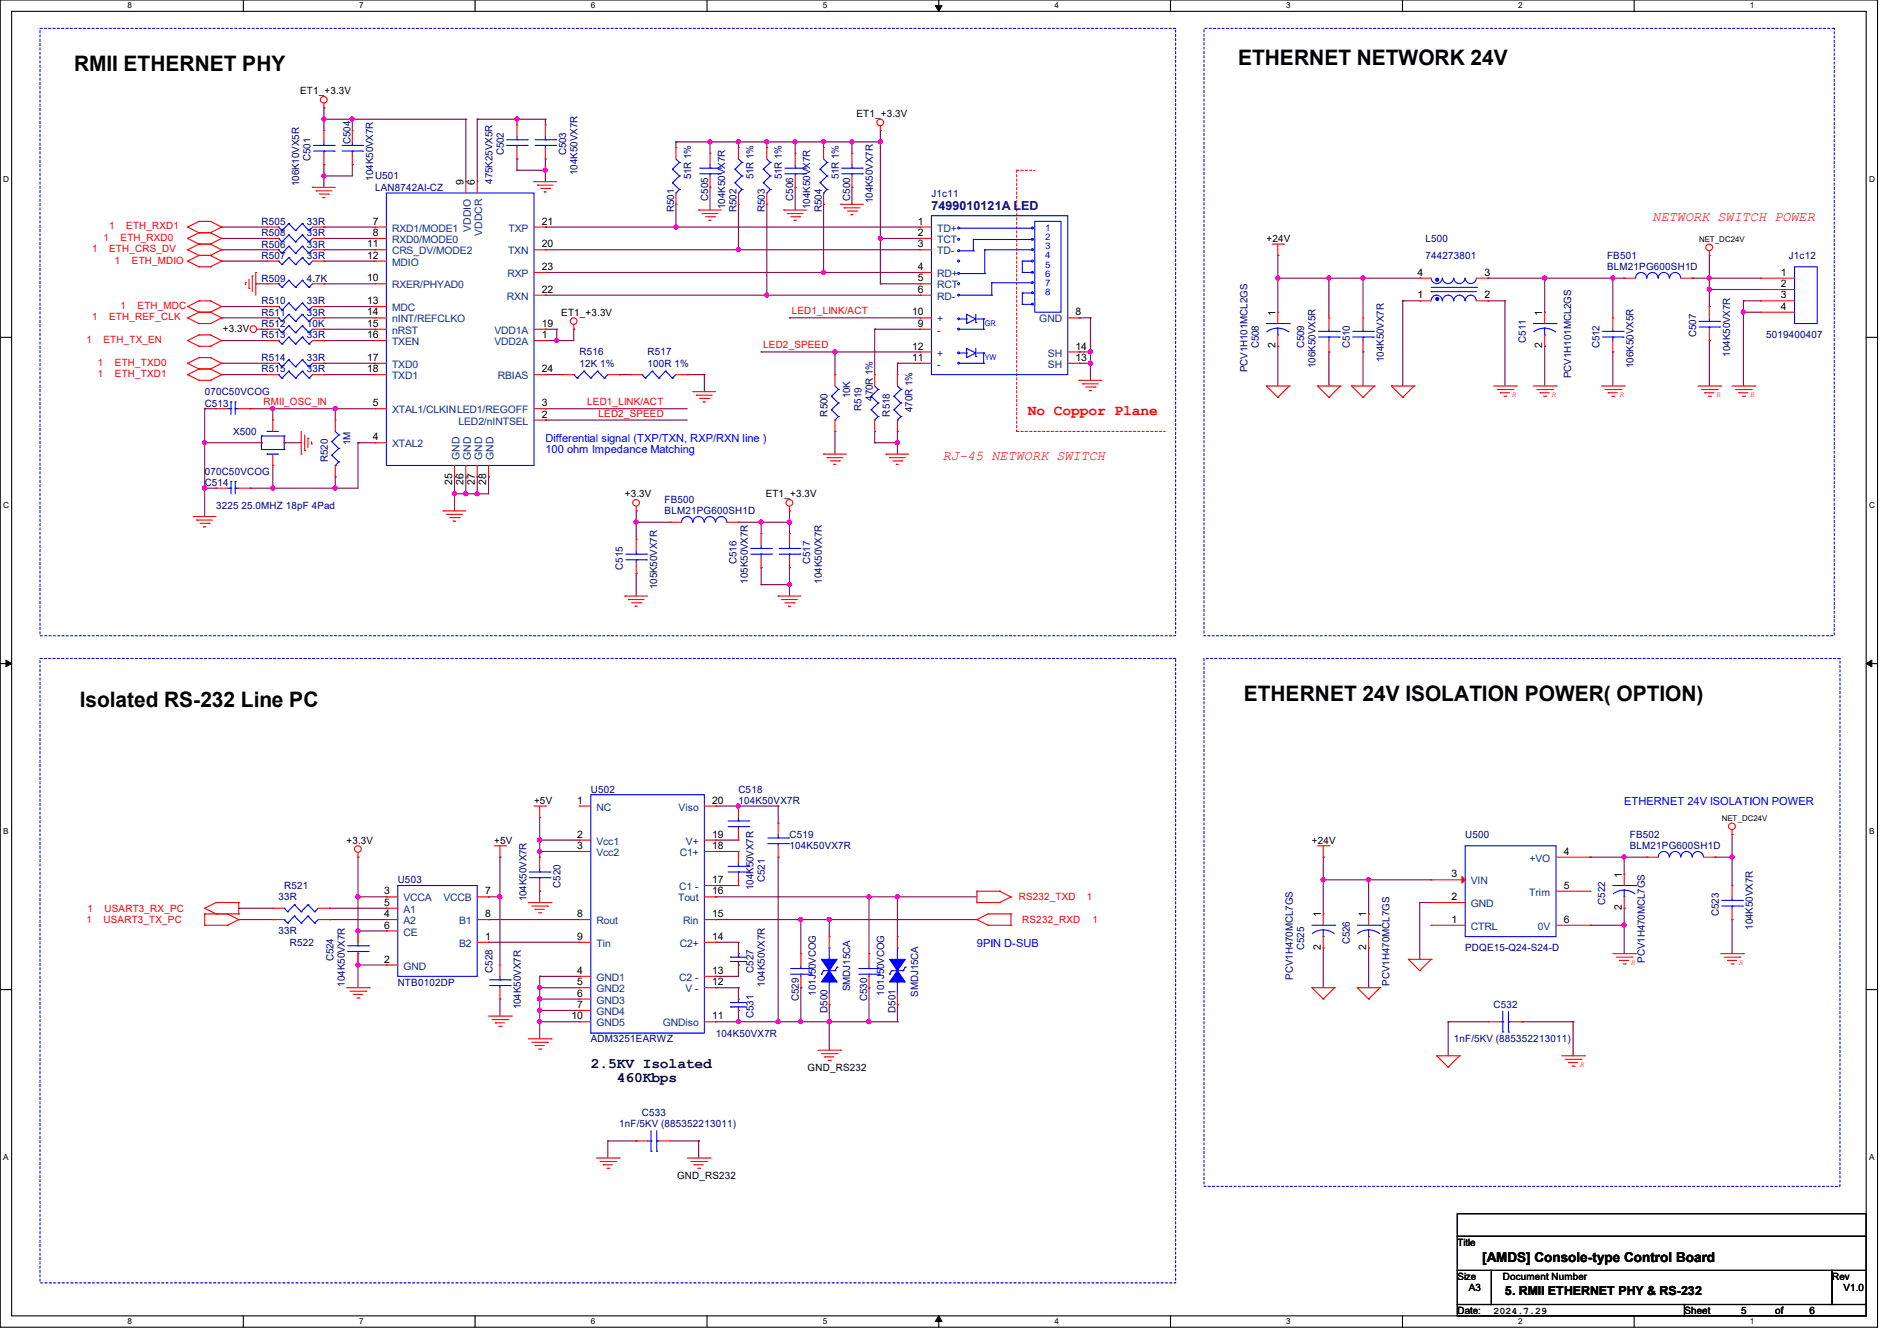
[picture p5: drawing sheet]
<svg xmlns="http://www.w3.org/2000/svg" width="297mm" height="210mm" viewBox="0 0 297 210" stroke-linecap="round" stroke-linejoin="round" font-family="sans-serif">
<defs><g id="words">
<g font-size="3.3">
<text x="11.6" y="11.1">RMII ETHERNET PHY</text>
<text x="193.8" y="10.2">ETHERNET NETWORK 24V</text>
<text x="12.5" y="110.7">Isolated RS-232 Line PC</text>
<text x="194.7" y="109.8">ETHERNET 24V ISOLATION POWER( OPTION)</text>
</g>
<text font-size="2.3" fill="#f00" x="161" y="65">No Coppor Plane</text>
<g font-size="2.3" fill="#000040">
<text x="92.5" y="167.2">2.5KV Isolated</text>
<text x="96.6" y="169.5">460Kbps</text>
</g>
<g font-size="2.1" fill="#f00">
<text x="258.7" y="34.7">NETWORK SWITCH POWER</text>
<text x="147.6" y="72">RJ-45 NETWORK SWITCH</text>
</g>
<text font-size="2.1" x="232.1" y="197.6">[AMDS] Console-type Control Board</text>
<text font-size="1.9" fill="#000080" x="145.8" y="32.9">7499010121A LED</text>
<text font-size="1.9" x="235.6" y="202.7">5. RMII ETHERNET PHY &amp; RS-232</text>
<g font-size="1.7" fill="#00f">
<text x="85.4" y="69.2">Differential signal (TXP/TXN, RXP/RXN line )</text>
<text x="85.4" y="71">100 ohm Impedance Matching</text>
<text x="254.3" y="126.1">ETHERNET 24V ISOLATION POWER</text>
<text x="153" y="148.3">9PIN D-SUB</text>
</g>
<g font-size="1.6">
<text x="47" y="14.8">ET1_+3.3V</text>
<text x="134.1" y="18.3">ET1_+3.3V</text>
<text x="72.6" y="29" transform="rotate(-90 72.6 29)">9</text>
<text x="74.3" y="29" transform="rotate(-90 74.3 29)">6</text>
<text x="58.4" y="35.2">7</text>
<text x="84.8" y="35.2">21</text>
<text x="143.7" y="35.2">1</text>
<text x="57.5" y="40.5">12</text>
<text x="57.5" y="38.7">11</text>
<text x="58.4" y="37">8</text>
<text x="84.8" y="38.7">20</text>
<text x="143.7" y="37">2</text>
<text x="143.7" y="38.7">3</text>
<text x="198.3" y="37.9">+24V</text>
<text x="57.5" y="44.1">10</text>
<text x="57.5" y="47.6">13</text>
<text x="84.8" y="45.8">22</text>
<text x="84.8" y="42.3">23</text>
<text x="143.7" y="44.1">5</text>
<text x="143.7" y="45.8">6</text>
<text x="143.7" y="42.3">4</text>
<text x="221.9" y="46.7">1</text>
<text x="221.9" y="43.2">4</text>
<text x="232.4" y="46.7">2</text>
<text x="232.4" y="43.2">3</text>
<text x="278.8" y="43.2">1</text>
<text x="278.8" y="45">2</text>
<text x="278.8" y="46.7">3</text>
<text x="34.9" y="51.9">+3.3V</text>
<text x="57.5" y="49.4">14</text>
<text x="57.5" y="51.2">15</text>
<text x="57.5" y="53">16</text>
<text x="84.8" y="53">1</text>
<text x="84.8" y="51.2">19</text>
<text x="87.9" y="49.4">ET1_+3.3V</text>
<text x="142.8" y="49.4">10</text>
<text x="143.7" y="51.2">9</text>
<text x="168.4" y="49.4">8</text>
<text x="199.7" y="49.4" transform="rotate(-90 199.7 49.4)">1</text>
<text x="241.5" y="49.4" transform="rotate(-90 241.5 49.4)">1</text>
<text x="278.8" y="48.5">4</text>
<text x="57.5" y="56.5">17</text>
<text x="57.5" y="58.3">18</text>
<text x="84.8" y="58.3">24</text>
<text x="142.8" y="54.7">12</text>
<text x="142.8" y="56.5">11</text>
<text x="168.4" y="54.7">14</text>
<text x="168.4" y="56.5">13</text>
<text x="199.7" y="54.6" transform="rotate(-90 199.7 54.6)">2</text>
<text x="241.5" y="54.6" transform="rotate(-90 241.5 54.6)">2</text>
<text x="58.4" y="63.6">5</text>
<text x="84.8" y="65.4">2</text>
<text x="84.8" y="63.6">3</text>
<text x="58.4" y="69">4</text>
<text x="70.8" y="75.9" transform="rotate(-90 70.8 75.9)">25</text>
<text x="72.6" y="75.9" transform="rotate(-90 72.6 75.9)">26</text>
<text x="74.3" y="75.9" transform="rotate(-90 74.3 75.9)">27</text>
<text x="76.1" y="75.9" transform="rotate(-90 76.1 75.9)">28</text>
<text x="97.8" y="77.9">+3.3V</text>
<text x="119.9" y="77.9">ET1_+3.3V</text>
<text x="83.6" y="125.9">+5V</text>
<text x="90.4" y="125.9">1</text>
<text x="111.5" y="125.9">20</text>
<text x="90.4" y="131.2">2</text>
<text x="111.5" y="131.2">19</text>
<text x="54.3" y="132.1">+3.3V</text>
<text x="77.4" y="132.1">+5V</text>
<text x="90.4" y="133">3</text>
<text x="111.5" y="133">18</text>
<text x="205.4" y="132.1">+24V</text>
<text x="227.3" y="137.4">3</text>
<text x="244.9" y="133.9">4</text>
<text x="253.9" y="137.5" transform="rotate(-90 253.9 137.5)">1</text>
<text x="60.2" y="140.1">3</text>
<text x="60.2" y="141.9">5</text>
<text x="60.2" y="143.6">4</text>
<text x="75.9" y="140.1">7</text>
<text x="75.9" y="143.6">8</text>
<text x="90.4" y="143.6">8</text>
<text x="111.5" y="140.1">16</text>
<text x="111.5" y="138.3">17</text>
<text x="111.5" y="143.6">15</text>
<text x="206.8" y="143.7" transform="rotate(-90 206.8 143.7)">1</text>
<text x="213.9" y="143.7" transform="rotate(-90 213.9 143.7)">1</text>
<text x="227.3" y="141">2</text>
<text x="244.9" y="139.2">5</text>
<text x="253.9" y="142.6" transform="rotate(-90 253.9 142.6)">2</text>
<text x="60.2" y="145.4">6</text>
<text x="75.9" y="147.2">1</text>
<text x="90.4" y="147.2">9</text>
<text x="111.5" y="147.2">14</text>
<text x="206.8" y="148.8" transform="rotate(-90 206.8 148.8)">2</text>
<text x="213.9" y="148.8" transform="rotate(-90 213.9 148.8)">2</text>
<text x="227.3" y="144.5">1</text>
<text x="244.9" y="144.5">6</text>
<text x="60.2" y="150.8">2</text>
<text x="90.4" y="154.3">5</text>
<text x="90.4" y="152.5">4</text>
<text x="111.5" y="152.5">13</text>
<text x="111.5" y="154.3">12</text>
<text x="89.5" y="159.6">10</text>
<text x="90.4" y="156.1">6</text>
<text x="90.4" y="157.9">7</text>
<text x="111.5" y="159.6">11</text>
<text x="126.4" y="167.7">GND_RS232</text>
<text x="106" y="184.6">GND_RS232</text>
<text x="228.2" y="195.1">Title</text>
<text x="228.2" y="200.4">Size</text>
<text x="230" y="202.2">A3</text>
<text x="235.3" y="200.4">Document Number</text>
<text x="286.9" y="200.4">Rev</text>
<text x="288.6" y="202.2">V1.0</text>
<text x="228.2" y="205.7">Date:</text>
<text x="233.8" y="205.7">2024.7.29</text>
<text x="263.7" y="205.7">Sheet</text>
<text x="272.6" y="205.7">5</text>
<text x="278" y="205.7">of</text>
<text x="283.3" y="205.7">6</text>
</g>
<g font-size="1.6" fill="#000080">
<text x="54.9" y="22.6" transform="rotate(-90 54.9 22.6)">C504</text>
<text x="46.9" y="29.2" transform="rotate(-90 46.9 29.2)">106K10VX5R</text>
<text x="48.6" y="25.2" transform="rotate(-90 48.6 25.2)">C501</text>
<text x="58.4" y="28.3" transform="rotate(-90 58.4 28.3)">104K50VX7R</text>
<text x="58.7" y="28.1">U501</text>
<text x="58.7" y="29.9">LAN8742AI-CZ</text>
<text x="77.1" y="28.8" transform="rotate(-90 77.1 28.8)">475K25VX5R</text>
<text x="78.9" y="24.3" transform="rotate(-90 78.9 24.3)">C502</text>
<text x="88.6" y="24.3" transform="rotate(-90 88.6 24.3)">C503</text>
<text x="90.4" y="27.4" transform="rotate(-90 90.4 27.4)">104K50VX7R</text>
<text x="108.2" y="28.1" transform="rotate(-90 108.2 28.1)">51R 1%</text>
<text x="118" y="28.1" transform="rotate(-90 118 28.1)">51R 1%</text>
<text x="122.4" y="28.1" transform="rotate(-90 122.4 28.1)">51R 1%</text>
<text x="131.3" y="28.1" transform="rotate(-90 131.3 28.1)">51R 1%</text>
<text x="40.9" y="35.2">R505</text>
<text x="48" y="35.2">33R</text>
<text x="105.5" y="33.2" transform="rotate(-90 105.5 33.2)">R501</text>
<text x="110.9" y="31.5" transform="rotate(-90 110.9 31.5)">C505</text>
<text x="113.5" y="32.7" transform="rotate(-90 113.5 32.7)">104K50VX7R</text>
<text x="115.3" y="33.2" transform="rotate(-90 115.3 33.2)">R502</text>
<text x="119.8" y="33.2" transform="rotate(-90 119.8 33.2)">R503</text>
<text x="124.2" y="31.5" transform="rotate(-90 124.2 31.5)">C506</text>
<text x="126.9" y="32.7" transform="rotate(-90 126.9 32.7)">104K50VX7R</text>
<text x="128.6" y="33.2" transform="rotate(-90 128.6 33.2)">R504</text>
<text x="133.1" y="31.5" transform="rotate(-90 133.1 31.5)">C500</text>
<text x="136.6" y="31.8" transform="rotate(-90 136.6 31.8)">104K50VX7R</text>
<text x="145.8" y="30.8">J1c11</text>
<text x="40.9" y="37">R508</text>
<text x="40.9" y="38.8">R506</text>
<text x="40.9" y="40.6">R507</text>
<text x="48" y="37">33R</text>
<text x="48" y="38.8">33R</text>
<text x="48" y="40.6">33R</text>
<text x="223.2" y="37.9">L500</text>
<text x="223.2" y="40.6">744273801</text>
<text x="251.6" y="40.6">FB501</text>
<text x="280.1" y="40.6">J1c12</text>
<text x="40.9" y="47.7">R510</text>
<text x="40.9" y="44.1">R509</text>
<text x="48" y="47.7">33R</text>
<text x="48" y="44.1">4.7K</text>
<text x="251.6" y="42.3">BLM21PG600SH1D</text>
<text x="40.9" y="53">R513</text>
<text x="40.9" y="49.4">R511</text>
<text x="40.9" y="51.2">R512</text>
<text x="48" y="53">33R</text>
<text x="48" y="49.4">33R</text>
<text x="48" y="51.2">10K</text>
<text x="238.9" y="53.7" transform="rotate(-90 238.9 53.7)">C511</text>
<text x="265.6" y="52.8" transform="rotate(-90 265.6 52.8)">C507</text>
<text x="276.5" y="53">5019400407</text>
<text x="40.9" y="58.3">R515</text>
<text x="40.9" y="56.6">R514</text>
<text x="48" y="58.3">33R</text>
<text x="48" y="56.6">33R</text>
<text x="90.7" y="55.7">R516</text>
<text x="90.7" y="57.4">12K 1%</text>
<text x="101.4" y="55.7">R517</text>
<text x="101.4" y="57.4">100R 1%</text>
<text x="195.3" y="58.3" transform="rotate(-90 195.3 58.3)">PCV1H101MCL2GS</text>
<text x="197.1" y="54.6" transform="rotate(-90 197.1 54.6)">C508</text>
<text x="204.2" y="54.6" transform="rotate(-90 204.2 54.6)">C509</text>
<text x="206" y="57.6" transform="rotate(-90 206 57.6)">106K50VX5R</text>
<text x="211.3" y="54.6" transform="rotate(-90 211.3 54.6)">C510</text>
<text x="216.7" y="56.7" transform="rotate(-90 216.7 56.7)">104K50VX7R</text>
<text x="246" y="59.2" transform="rotate(-90 246 59.2)">PCV1H101MCL2GS</text>
<text x="250.4" y="54.6" transform="rotate(-90 250.4 54.6)">C512</text>
<text x="255.8" y="57.6" transform="rotate(-90 255.8 57.6)">106K50VX5R</text>
<text x="270.9" y="55.8" transform="rotate(-90 270.9 55.8)">104K50VX7R</text>
<text x="32" y="63.7">C513</text>
<text x="32" y="61.9">070C50VCOG</text>
<text x="129.5" y="65.2" transform="rotate(-90 129.5 65.2)">R500</text>
<text x="133.1" y="62.4" transform="rotate(-90 133.1 62.4)">10K</text>
<text x="134.9" y="64.3" transform="rotate(-90 134.9 64.3)">R519</text>
<text x="136.6" y="62.8" transform="rotate(-90 136.6 62.8)">470R 1%</text>
<text x="139.3" y="65.2" transform="rotate(-90 139.3 65.2)">R518</text>
<text x="142.9" y="64.6" transform="rotate(-90 142.9 64.6)">470R 1%</text>
<text x="36.5" y="68.1">X500</text>
<text x="54.9" y="69.7" transform="rotate(-90 54.9 69.7)">1M</text>
<text x="32" y="76.1">C514</text>
<text x="32" y="74.3">070C50VCOG</text>
<text x="51.3" y="72.3" transform="rotate(-90 51.3 72.3)">R520</text>
<text x="33.8" y="79.7">3225 25.0MHZ 18pF 4Pad</text>
<text x="104.1" y="78.8">FB500</text>
<text x="104.1" y="80.6">BLM21PG600SH1D</text>
<text x="97.5" y="89.2" transform="rotate(-90 97.5 89.2)">C515</text>
<text x="115.3" y="88.3" transform="rotate(-90 115.3 88.3)">C516</text>
<text x="126.9" y="88.3" transform="rotate(-90 126.9 88.3)">C517</text>
<text x="102.9" y="92.3" transform="rotate(-90 102.9 92.3)">105K50VX7R</text>
<text x="117.1" y="91.4" transform="rotate(-90 117.1 91.4)">105K50VX7R</text>
<text x="128.6" y="91.4" transform="rotate(-90 128.6 91.4)">104K50VX7R</text>
<text x="92.5" y="124.1">U502</text>
<text x="115.6" y="124.1">C518</text>
<text x="115.6" y="125.9">104K50VX7R</text>
<text x="123.6" y="131.2">C519</text>
<text x="229.4" y="131.2">U500</text>
<text x="255.2" y="131.2">FB502</text>
<text x="123.6" y="133">104K50VX7R</text>
<text x="255.2" y="133">BLM21PG600SH1D</text>
<text x="43.6" y="141">33R</text>
<text x="44.5" y="139.2">R521</text>
<text x="62.3" y="138.3">U503</text>
<text x="82.4" y="141.2" transform="rotate(-90 82.4 141.2)">104K50VX7R</text>
<text x="87.8" y="139" transform="rotate(-90 87.8 139)">C520</text>
<text x="118" y="139.4" transform="rotate(-90 118 139.4)">104K50VX7R</text>
<text x="119.8" y="138.1" transform="rotate(-90 119.8 138.1)">C521</text>
<text x="251.3" y="141.7" transform="rotate(-90 251.3 141.7)">C522</text>
<text x="269.1" y="143.5" transform="rotate(-90 269.1 143.5)">C523</text>
<text x="43.6" y="146.3">33R</text>
<text x="45.4" y="148.1">R522</text>
<text x="204.2" y="148.8" transform="rotate(-90 204.2 148.8)">C525</text>
<text x="211.3" y="147.9" transform="rotate(-90 211.3 147.9)">C526</text>
<text x="229.4" y="149">PDQE15-Q24-S24-D</text>
<text x="274.4" y="145.6" transform="rotate(-90 274.4 145.6)">104K50VX7R</text>
<text x="52.2" y="150.6" transform="rotate(-90 52.2 150.6)">C524</text>
<text x="54" y="154.5" transform="rotate(-90 54 154.5)">104K50VX7R</text>
<text x="62.3" y="154.3">NTB0102DP</text>
<text x="77.1" y="152.4" transform="rotate(-90 77.1 152.4)">C528</text>
<text x="118" y="152.4" transform="rotate(-90 118 152.4)">C527</text>
<text x="119.8" y="154.5" transform="rotate(-90 119.8 154.5)">104K50VX7R</text>
<text x="127.8" y="155.9" transform="rotate(-90 127.8 155.9)">101J50VCOG</text>
<text x="133.1" y="155.2" transform="rotate(-90 133.1 155.2)">SMDJ15CA</text>
<text x="138.4" y="155.9" transform="rotate(-90 138.4 155.9)">101J50VCOG</text>
<text x="202.4" y="153.5" transform="rotate(-90 202.4 153.5)">PCV1H470MCL7GS</text>
<text x="217.5" y="154.3" transform="rotate(-90 217.5 154.3)">PCV1H470MCL7GS</text>
<text x="257.6" y="150.8" transform="rotate(-90 257.6 150.8)">PCV1H470MCL7GS</text>
<text x="81.5" y="158.1" transform="rotate(-90 81.5 158.1)">104K50VX7R</text>
<text x="118" y="159.5" transform="rotate(-90 118 159.5)">C531</text>
<text x="125.1" y="156.8" transform="rotate(-90 125.1 156.8)">C529</text>
<text x="129.5" y="158.6" transform="rotate(-90 129.5 158.6)">D500</text>
<text x="135.8" y="156.8" transform="rotate(-90 135.8 156.8)">C530</text>
<text x="140.2" y="158.6" transform="rotate(-90 140.2 158.6)">D501</text>
<text x="143.8" y="156.1" transform="rotate(-90 143.8 156.1)">SMDJ15CA</text>
<text x="233.8" y="157.9">C532</text>
<text x="92.5" y="163.2">ADM3251EARWZ</text>
<text x="112.1" y="162.3">104K50VX7R</text>
<text x="227.6" y="163.2">1nF/5KV (885352213011)</text>
<text x="96.9" y="176.6">1nF/5KV (885352213011)</text>
<text x="100.5" y="174.8">C533</text>
</g>
<g font-size="1.6" fill="#f00">
<text x="17.1" y="35.9">1</text>
<text x="19.8" y="35.9">ETH_RXD1</text>
<text x="14.4" y="39.5">1</text>
<text x="16.2" y="37.7">1</text>
<text x="17.1" y="39.5">ETH_CRS_DV</text>
<text x="18" y="41.3">1</text>
<text x="18.9" y="37.7">ETH_RXD0</text>
<text x="20.7" y="41.3">ETH_MDIO</text>
<text x="13.5" y="53.7">1</text>
<text x="14.4" y="50.2">1</text>
<text x="16.2" y="53.7">ETH_TX_EN</text>
<text x="17.1" y="50.2">ETH_REF_CLK</text>
<text x="18.9" y="48.4">1</text>
<text x="21.5" y="48.4">ETH_MDC</text>
<text x="124" y="49.2">LED1_LINK/ACT</text>
<text x="15.3" y="57.3">1</text>
<text x="15.3" y="59.1">1</text>
<text x="18" y="57.3">ETH_TXD0</text>
<text x="18" y="59.1">ETH_TXD1</text>
<text x="119.5" y="54.6">LED2_SPEED</text>
<text x="41.3" y="63.5">RMII_OSC_IN</text>
<text x="91.9" y="63.5">LED1_LINK/ACT</text>
<text x="93.7" y="65.2">LED2_SPEED</text>
<text x="13.7" y="142.8">1</text>
<text x="16.4" y="142.8">USART3_RX_PC</text>
<text x="159.5" y="141">RS232_TXD</text>
<text x="170.2" y="141">1</text>
<text x="13.5" y="144.6">1</text>
<text x="16.2" y="144.6">USART3_TX_PC</text>
<text x="160.1" y="144.6">RS232_RXD</text>
<text x="171.1" y="144.6">1</text>
</g>
<g font-size="1.6" fill="#004080">
<text x="61.4" y="36.3">RXD1/MODE1</text>
<text x="61.4" y="38.1">RXD0/MODE0</text>
<text x="61.4" y="41.6">MDIO</text>
<text x="61.4" y="39.8">CRS_DV/MODE2</text>
<text x="73.7" y="36.3" transform="rotate(-90 73.7 36.3)">VDDIO</text>
<text x="75.5" y="37" transform="rotate(-90 75.5 37)">VDDCR</text>
<text x="79.5" y="39.8">TXN</text>
<text x="79.6" y="36.3">TXP</text>
<text x="146.7" y="38.1">TCT</text>
<text x="146.7" y="39.8">TD-</text>
<text x="146.7" y="36.3">TD+</text>
<text x="61.4" y="45.2">RXER/PHYAD0</text>
<text x="79.4" y="46.9">RXN</text>
<text x="79.5" y="43.4">RXP</text>
<text x="146.7" y="45.2">RCT</text>
<text x="146.7" y="46.9">RD-</text>
<text x="146.7" y="43.4">RD+</text>
<text x="61.4" y="48.7">MDC</text>
<text x="61.4" y="50.5">nINT/REFCLKO</text>
<text x="61.4" y="52.3">nRST</text>
<text x="77.4" y="52.3">VDD1A</text>
<text x="146.7" y="50.5">+</text>
<text x="146.7" y="52.3">-</text>
<text x="162.7" y="50.5">GND</text>
<text x="61.4" y="54.1">TXEN</text>
<text x="61.4" y="57.6">TXD0</text>
<text x="61.4" y="59.4">TXD1</text>
<text x="77.4" y="54.1">VDD2A</text>
<text x="77.9" y="59.4">RBIAS</text>
<text x="146.7" y="55.8">+</text>
<text x="146.7" y="57.6">-</text>
<text x="164.1" y="55.8">SH</text>
<text x="164.1" y="57.6">SH</text>
<text x="61.4" y="64.7">XTAL1/CLKINLED1/REGOFF</text>
<text x="61.4" y="70.1">XTAL2</text>
<text x="71.8" y="66.5">LED2/nINTSEL</text>
<text x="71.9" y="72" transform="rotate(-90 71.9 72)">GND</text>
<text x="73.7" y="72" transform="rotate(-90 73.7 72)">GND</text>
<text x="75.5" y="72" transform="rotate(-90 75.5 72)">GND</text>
<text x="77.3" y="72" transform="rotate(-90 77.3 72)">GND</text>
<text x="93.4" y="127">NC</text>
<text x="106.3" y="127">Viso</text>
<text x="93.4" y="132.3">Vcc1</text>
<text x="93.4" y="134.1">Vcc2</text>
<text x="106.4" y="134.1">C1+</text>
<text x="107.4" y="132.3">V+</text>
<text x="239.5" y="135">+VO</text>
<text x="63.2" y="141.2">VCCA</text>
<text x="63.2" y="143">A1</text>
<text x="69.4" y="141.2">VCCB</text>
<text x="106.2" y="141.2">Tout</text>
<text x="106.3" y="139.4">C1 -</text>
<text x="230.3" y="142.1">GND</text>
<text x="230.3" y="138.5">VIN</text>
<text x="239.4" y="140.3">Trim</text>
<text x="63.2" y="144.7">A2</text>
<text x="63.2" y="146.5">CE</text>
<text x="71.9" y="144.7">B1</text>
<text x="71.9" y="148.3">B2</text>
<text x="93.4" y="144.7">Rout</text>
<text x="93.4" y="148.3">Tin</text>
<text x="106.4" y="148.3">C2+</text>
<text x="107" y="144.7">Rin</text>
<text x="230.3" y="145.6">CTRL</text>
<text x="240.8" y="145.6">0V</text>
<text x="63.2" y="151.9">GND</text>
<text x="93.4" y="155.4">GND2</text>
<text x="93.4" y="153.6">GND1</text>
<text x="106.3" y="153.6">C2 -</text>
<text x="107.3" y="155.4">V -</text>
<text x="93.4" y="157.2">GND3</text>
<text x="93.4" y="159">GND4</text>
<text x="93.4" y="160.7">GND5</text>
<text x="103.8" y="160.7">GNDiso</text>
</g>
<g font-size="1.4" fill="#00f">
<text x="163.6" y="36.2">1</text>
<text x="163.6" y="37.6">2</text>
<text x="163.6" y="39">3</text>
<text x="163.6" y="40.5">4</text>
<text x="163.6" y="41.9">5</text>
<text x="163.6" y="43.3">6</text>
<text x="163.6" y="44.8">7</text>
<text x="163.6" y="46.2">8</text>
</g>
<g font-size="1.3">
<text x="19.9" y="1.3">8</text>
<text x="56.2" y="1.3">7</text>
<text x="92.5" y="1.3">6</text>
<text x="128.8" y="1.3">5</text>
<text x="165.1" y="1.3">4</text>
<text x="201.4" y="1.3">3</text>
<text x="237.7" y="1.3">2</text>
<text x="274" y="1.3">1</text>
<text x=".5" y="28.4">D</text>
<text x="292.7" y="28.4">D</text>
<text x=".5" y="79.5">C</text>
<text x="292.7" y="79.5">C</text>
<text x=".5" y="130.6">B</text>
<text x="292.7" y="130.6">B</text>
<text x=".5" y="181.7">A</text>
<text x="292.7" y="181.7">A</text>
<text x="19.9" y="207.4">8</text>
<text x="56.2" y="207.4">7</text>
<text x="92.5" y="207.4">6</text>
<text x="128.8" y="207.4">5</text>
<text x="165.1" y="207.4">4</text>
<text x="201.4" y="207.4">3</text>
<text x="237.7" y="207.4">2</text>
<text x="274" y="207.4">1</text>
</g>
<g font-size="1.2">
<text x="266" y="37.9">NET_DC24V</text>
<text x="269.6" y="128.6">NET_DC24V</text>
</g>
<g font-size="1.2" fill="#00f">
<text x="154.2" y="51.1">GR</text>
<text x="154.2" y="56.4">YW</text>
</g>
<g font-size="1.2" fill="#f00">
<text x="236.7" y="62.2">R</text>
<text x="242.9" y="62.2">R</text>
<text x="253.6" y="62.2">R</text>
<text x="268.7" y="62.2">R</text>
<text x="274" y="62.2">R</text>
<text x="255.4" y="151.1">R</text>
<text x="272.3" y="151.1">R</text>
<text x="247.4" y="167.1">R</text>
</g>
</g></defs>
<path d="M0 0h294v207.9h-294zM1.8 1.8h290.4v204.3h-290.4z" fill="none" stroke="#000" stroke-width=".17"/>
<g fill="#fff">
<path d="M19.9 .2h.7v1.4h-.7z"/>
<path d="M19.9 206.2h.7v1.4h-.7z"/>
</g>
<path d="M38.1 0v1.8M38.1 206.1v1.8" fill="none" stroke="#000" stroke-width=".17"/>
<g fill="#fff">
<path d="M56.2 .2h.7v1.4h-.7z"/>
<path d="M56.2 206.2h.7v1.4h-.7z"/>
</g>
<path d="M74.4 0v1.8M74.4 206.1v1.8" fill="none" stroke="#000" stroke-width=".17"/>
<g fill="#fff">
<path d="M92.5 .2h.7v1.4h-.7z"/>
<path d="M92.5 206.2h.7v1.4h-.7z"/>
</g>
<path d="M110.7 0v1.8M110.7 206.1v1.8" fill="none" stroke="#000" stroke-width=".17"/>
<g fill="#fff">
<path d="M128.8 .2h.7v1.4h-.7z"/>
<path d="M128.8 206.2h.7v1.4h-.7z"/>
</g>
<path d="M147 0v1.8M147 206.1v1.8" fill="none" stroke="#000" stroke-width=".17"/>
<path d="M146.4 .9h1.1l-.5 .9zM147 206.1l.5 .9h-1.1z" fill="#000" stroke="#000" stroke-width=".16"/>
<g fill="#fff">
<path d="M165.1 .2h.7v1.4h-.7z"/>
<path d="M165.1 206.2h.7v1.4h-.7z"/>
</g>
<path d="M183.3 0v1.8M183.3 206.1v1.8" fill="none" stroke="#000" stroke-width=".17"/>
<g fill="#fff">
<path d="M201.4 .2h.7v1.4h-.7z"/>
<path d="M201.4 206.2h.7v1.4h-.7z"/>
</g>
<path d="M219.6 0v1.8M219.6 206.1v1.8" fill="none" stroke="#000" stroke-width=".17"/>
<g fill="#fff">
<path d="M237.7 .2h.7v1.4h-.7z"/>
<path d="M237.7 206.2h.7v1.4h-.7z"/>
</g>
<path d="M255.9 0v1.8M255.9 206.1v1.8" fill="none" stroke="#000" stroke-width=".17"/>
<g fill="#fff">
<path d="M274 .2h.7v1.4h-.7z"/>
<path d="M274 206.2h.7v1.4h-.7z"/>
<path d="M.5 27.3h.9v1.4h-.9z"/>
<path d="M292.7 27.3h.8v1.4h-.8z"/>
<path d="M.5 78.4h.9v1.4h-.9z"/>
<path d="M292.7 78.4h.8v1.4h-.8z"/>
</g>
<path d="M0 52.8h1.8M292.2 52.8h1.8" fill="none" stroke="#000" stroke-width=".17"/>
<g fill="#fff">
<path d="M.5 129.5h.8v1.4h-.8z"/>
<path d="M292.7 129.5h.8v1.4h-.8z"/>
</g>
<path d="M0 103.9h1.8M292.2 103.9h1.8" fill="none" stroke="#000" stroke-width=".17"/>
<path d="M.9 103.4l.9 .5-.9 .5zM292.2 103.9l.9-.5v1z" fill="#000" stroke="#000" stroke-width=".16"/>
<g fill="#fff">
<path d="M.5 180.5h.8v1.4h-.8z"/>
<path d="M292.7 180.5h.8v1.4h-.8z"/>
</g>
<path d="M0 155h1.8M292.2 155h1.8M228.2 190.1h64v3.5h-64zM228.2 193.6h64v5.4h-64zM228.2 199h5.3v5.3h-5.3zM233.5 199h53.4v5.3h-53.4zM286.9 199h5.3v5.3h-5.3zM228.2 204.3h35.5v1.8h-35.5zM263.7 204.3h28.5v1.8h-28.5z" fill="none" stroke="#000" stroke-width=".17"/>
<path d="M159.2 26.7v40.9M159.2 26.7h2.6M161.8 26.7h.1M159.2 67.6h.1M159.2 67.6h23.1M182.3 67.6h.1" fill="none" stroke="#f00" stroke-width=".17" stroke-dasharray=".3"/>
<path d="M6.3 4.4h177.8v95.2h-177.8zM188.5 4.4h98.7v95.2h-98.7zM6.3 103.1h177.8v97.8h-177.8zM188.5 103.1h99.6v82.7h-99.6z" fill="none" stroke="#00f" stroke-width=".17" stroke-dasharray=".3 .3"/>
<g fill="none" stroke="#800040" stroke-width=".17">
<path d="M50.7 16.9h.1M50.7 18.7h.1M50.7 18.7h22.2M50.7 16.9v3.5M55.2 18.7h.1M55.2 18.7v1.7M72.9 18.7h.1M72.9 18.7v9.7M74.7 18.7h.1M74.7 18.7h10.7M74.7 18.7v9.7M80.9 18.7h.1"/>
<path d="M80.9 18.7v.9M85.4 18.7h.1M85.4 18.7v.9M34.7 39.1h.1M34.7 35.6h.1M34.7 37.3h.1M34.7 37.3h7.1M34.7 35.6h7.1M34.7 39.1h7.1M50.7 37.3h.1M50.7 35.6h.1M50.7 27.6h.1"/>
<path d="M50.7 25.8h.1M50.7 39.1h.1M50.7 37.3h8M50.7 35.6h8M50.7 39.1h8M50.7 25.8v3.5M55.2 25.8h.1M55.2 25.8v1.8h-4.5M80.9 26.7h.1M80.9 24.9h.1M80.9 26.7h4.5M80.9 24.9v1.8"/>
<path d="M85.4 24.9h.1M85.4 26.7h.1M85.4 35.6h.1M85.4 39.1h.1M85.4 35.6h58.7M85.4 39.1h58.7M85.4 24.9v3.5M105.8 35.6h.1M105.8 22.2h.1M105.8 32h.1M105.8 22.2h32M105.8 22.2v.9"/>
<path d="M105.8 32v3.6M111.2 22.2h.1M111.2 29.3h.1M111.2 22.2v1.8M111.2 29.3v3.6M115.6 39.1h.1M115.6 22.2h.1M115.6 32h.1M115.6 22.2v.9M115.6 32v7.1M120.1 22.2h.1M120.1 32h.1"/>
<path d="M120.1 22.2v.9M120.1 32v14.2M124.5 22.2h.1M124.5 29.3h.1M124.5 22.2v1.8M124.5 29.3v3.6M128.9 22.2h.1M128.9 32h.1M128.9 22.2v.9M128.9 32v10.7M133.4 29.3h.1M133.4 22.2h.1"/>
<path d="M133.4 22.2v1.8M133.4 29.3v2.7M137.8 20.4h.1M137.8 37.3h.1M137.8 22.2h.1M137.8 37.3h6.3M137.8 20.4v24M34.7 53.3h.1M34.7 49.8h.1M34.7 48h.1M34.7 40.9h.1M34.7 56.9h.1"/>
<path d="M34.7 58.7h.1M34.7 56.9h7.1M34.7 53.3h7.1M34.7 49.8h7.1M34.7 48h7.1M34.7 40.9h7.1M34.7 58.7h7.1M40 44.4h.1M40 44.4h1.8M40.9 51.6h.1M40.9 51.6h.9M50.7 51.6h.1"/>
<path d="M50.7 49.8h.1M50.7 40.9h.1M50.7 56.9h.1M50.7 58.7h.1M50.7 53.3h.1M50.7 48h.1M50.7 44.4h.1M50.7 51.6h8M50.7 56.9h8M50.7 53.3h8M50.7 49.8h8M50.7 48h8"/>
<path d="M50.7 40.9h8M50.7 58.7h8M50.7 44.4h8M85.4 53.3h.1M85.4 51.6h.1M85.4 58.7h.1M85.4 42.7h.1M85.4 46.2h.1M85.4 51.6h1.8M85.4 58.7h2.7M85.4 42.7h58.7M85.4 46.2h58.7"/>
<path d="M87.2 51.6h.1M87.2 53.3h.1M87.2 51.6v1.7M89.8 51.6h.1M89.8 51.6v1.7h-4.4M96.9 58.7h.1M96.9 58.7h1.8M107.6 58.7h.1M107.6 58.7h2.7M110.3 58.7h.1M110.3 58.7v2.6M119.2 55.1h.1"/>
<path d="M119.2 55.1h24.9M120.1 46.2h.1M123.6 49.8h.1M123.6 49.8h20.5M128.9 42.7h.1M130.7 55.1h.1M130.7 55.1v3.6M136.9 51.6h.1M136.9 51.6h7.2M136.9 51.6v7.1M137.8 44.4h.1M137.8 44.4h6.3"/>
<path d="M140.5 56.9h.1M140.5 56.9h3.6M140.5 56.9v1.8M169 55.1h.1M169 56.9h.1M169 49.8h.1M169 55.1h1.7M169 56.9h1.7M169 49.8h1.7M170.7 55.1h.1M170.7 56.9h.1M170.7 49.8h.1"/>
<path d="M170.7 49.8v9.8M200.1 40h.1M200.1 43.6h.1M200.1 54.2h.1M200.1 43.6h22.2M200.1 40v8.9M200.1 54.2v6.3M208.1 55.1h.1M208.1 43.6h.1M208.1 43.6v6.2M208.1 55.1v5.4M213.4 55.1h.1"/>
<path d="M213.4 43.6h.1M213.4 43.6v6.2M213.4 55.1v5.4M219.6 47.1h.1M219.6 47.1h2.7M219.6 47.1v13.4M233 43.6h.1M233 47.1h.1M233 47.1h2.6M233 43.6h21.3M235.6 47.1h.1M235.6 47.1v13.4"/>
<path d="M241.9 43.6h.1M241.9 54.2h.1M241.9 43.6v5.3M241.9 54.2v6.3M252.5 43.6h.1M252.5 55.1h.1M252.5 43.6v6.2M252.5 55.1v5.4M265 43.6h.1M265 43.6h10.6M267.6 40h.1M267.6 43.6h.1"/>
<path d="M267.6 53.3h.1M267.6 45.3h.1M267.6 48h.1M267.6 40v8M267.6 53.3v7.2M267.6 45.3h8M273 48.9h.1M273 47.1h.1M273 47.1h2.6M273 48.9h2.6M273 47.1v13.4M32 76.5h.1"/>
<path d="M32 69.3h.1M32 64h.1M32 69.3h8.9M32 64h1.8M32 76.5h1.8M32 64v16.9M39.2 64h.1M39.2 76.5h.1M39.2 64h19.5M42.7 64h.1M42.7 76.5h.1M42.7 72.9h.1"/>
<path d="M42.7 64v1.8M42.7 72.9v3.6M44.5 69.3h.1M44.5 69.3h2.7M52.5 64h.1M52.5 74.7h.1M52.5 76.5h.1M52.5 64v1.8M52.5 74.7v1.8M56 69.3h.1M56 69.3h2.7M56 69.3v7.2h-16.8"/>
<path d="M71.2 77.3h.1M71.2 74.7h.1M71.2 74.7v5.3M72.9 77.3h.1M72.9 74.7h.1M72.9 74.7v2.6M74.7 77.3h.1M74.7 74.7h.1M74.7 74.7v2.6M76.5 74.7h.1M76.5 74.7v2.6h-5.3M85.4 64h.1"/>
<path d="M85.4 65.8h.1M85.4 64h22.2M85.4 65.8h22.2M130.7 67.6h.1M130.7 67.6v3.5M136.9 67.6h.1M136.9 69.3h.1M136.9 67.6v1.7M136.9 69.3h3.6M140.5 67.6h.1M140.5 69.3h.1M140.5 67.6v3.5"/>
<path d="M273 60.5h.1M99.6 89.8h.1M99.6 81.8h.1M99.6 80h.1M99.6 81.8h5.3M99.6 80v4.5M99.6 89.8v3.5M115.6 81.8h.1M115.6 81.8h8M119.2 88.9h.1M119.2 81.8h.1M119.2 91.6h.1"/>
<path d="M119.2 81.8v1.8M119.2 88.9v2.7M119.2 91.6h4.4M123.6 80h.1M123.6 88.9h.1M123.6 81.8h.1M123.6 91.6h.1M123.6 80v3.6M123.6 88.9v4.4M56 134.2h.1M56 134.2v13.4M78.3 134.2h.1"/>
<path d="M78.3 134.2v16.9M84.5 128h.1M84.5 131.6h.1M84.5 133.3h.1M84.5 139.6h.1M84.5 128v6.2M84.5 139.6v1.8M84.5 131.6h6.2M84.5 133.3h6.2M112.1 131.6h.1M112.1 126.2h.1M112.1 133.3h.1"/>
<path d="M112.1 138.7h.1M112.1 131.6h3.5M112.1 126.2h9.7M112.1 133.3h3.5M112.1 138.7h3.5M115.6 126.2h.1M121.8 126.2h.1M121.8 134.2h.1M121.8 126.2v2.7M121.8 134.2v25.8M207.2 134.2h.1M207.2 137.8h.1"/>
<path d="M207.2 134.2v8.9M207.2 137.8h16.9M214.3 137.8h.1M214.3 137.8v5.3M249 134.2h.1M249 134.2h8.9M254.3 134.2h.1M254.3 134.2v2.7M268.5 134.2h.1M268.5 134.2h2.7M271.2 130.7h.1M271.2 134.2h.1"/>
<path d="M271.2 130.7v8M37.4 144h.1M37.4 142.2h.1M37.4 144h5.3M37.4 142.2h5.3M51.6 142.2h.1M51.6 144h.1M51.6 144h8.9M51.6 142.2h8.9M56 140.5h.1M56 149.4h.1M56 145.8h.1"/>
<path d="M56 151.1h.1M56 149.4v5.3M56 140.5h4.5M56 145.8h4.5M56 151.1h4.5M60.5 145.8h.1M60.5 151.1h.1M60.5 140.5h.1M76.5 144h.1M76.5 147.6h.1M76.5 140.5h.1M76.5 144h14.2"/>
<path d="M76.5 140.5h1.8M76.5 147.6h14.2M78.3 140.5h.1M78.3 156.5h.1M78.3 156.5v2.6M84.5 152.9h.1M84.5 154.7h.1M84.5 156.5h.1M84.5 158.2h.1M84.5 152.9h6.2M84.5 152.9v9.8M84.5 154.7h6.2"/>
<path d="M84.5 156.5h6.2M84.5 158.2h6.2M112.1 140.5h.1M112.1 144h.1M112.1 152.9h.1M112.1 147.6h.1M112.1 154.7h.1M112.1 144h40.9M112.1 140.5h40.9M112.1 147.6h3.5M112.1 154.7h3.5M115.6 158.2h.1"/>
<path d="M115.6 147.6h.1M115.6 151.1h.1M115.6 154.7h.1M115.6 147.6v1.8M115.6 151.1v1.8h-3.5M115.6 154.7v1.8M115.6 158.2v1.8M125.4 144h.1M125.4 154.7h.1M125.4 144v5.4M125.4 154.7v5.3M129.8 144h.1"/>
<path d="M129.8 157.4h.1M129.8 144v2.7M129.8 157.4v7.1M136.1 140.5h.1M136.1 154.7h.1M136.1 140.5v8.9M136.1 154.7v5.3M140.5 140.5h.1M140.5 157.4h.1M140.5 140.5v6.2M140.5 157.4v2.6M207.2 148.5h.1"/>
<path d="M207.2 148.5v6.2M214.3 148.5h.1M214.3 148.5v6.2M222.3 141.4h.1M222.3 141.4v8.8M222.3 141.4h1.8M249 144.9h.1M249 144.9h5.3M254.3 144.9h.1M254.3 142.2h.1M254.3 142.2v7.2M271.2 144h.1"/>
<path d="M271.2 144v5.4M84.5 160h.1M84.5 160h6.2M95.2 178.7h.1M95.2 178.7h4.4M95.2 178.7v2.7M99.6 178.7h.1M104.9 178.7h4.5M109.4 178.7h.1M109.4 178.7v2.7M112.1 160h.1M112.1 160h28.4"/>
<path d="M115.6 160h.1M121.8 160h.1M129.8 160h.1M140.5 160h.1M226.7 160h.1M226.7 160h6.3M226.7 160v5.4M238.3 160h.1M238.3 160h8M246.3 160h.1M246.3 160v5.4"/>
</g>
<g fill="#f0f" stroke="#f0f" stroke-width=".17">
<circle cx="115.6" cy="22.2" r=".32"/>
<circle cx="111.1" cy="22.2" r=".32"/>
<circle cx="170.7" cy="56.9" r=".32"/>
<circle cx="140.5" cy="69.3" r=".32"/>
<circle cx="130.7" cy="55.1" r=".32"/>
<circle cx="87.1" cy="53.3" r=".32"/>
<circle cx="85.4" cy="26.6" r=".32"/>
<circle cx="80.9" cy="18.6" r=".32"/>
<circle cx="55.1" cy="18.6" r=".32"/>
<circle cx="50.7" cy="27.5" r=".32"/>
<circle cx="170.7" cy="55.1" r=".32"/>
<circle cx="105.8" cy="35.5" r=".32"/>
<circle cx="128.9" cy="42.7" r=".32"/>
<circle cx="115.6" cy="39.1" r=".32"/>
<circle cx="120" cy="22.2" r=".32"/>
<circle cx="120" cy="46.2" r=".32"/>
<circle cx="50.7" cy="18.6" r=".32"/>
<circle cx="123.6" cy="81.8" r=".32"/>
<circle cx="119.1" cy="81.8" r=".32"/>
<circle cx="123.6" cy="91.5" r=".32"/>
<circle cx="99.6" cy="81.8" r=".32"/>
<circle cx="42.7" cy="64" r=".32"/>
<circle cx="42.7" cy="76.4" r=".32"/>
<circle cx="71.1" cy="77.3" r=".32"/>
<circle cx="32" cy="69.3" r=".32"/>
<circle cx="32" cy="76.4" r=".32"/>
<circle cx="74.7" cy="77.3" r=".32"/>
<circle cx="72.9" cy="77.3" r=".32"/>
<circle cx="52.5" cy="64" r=".32"/>
<circle cx="52.5" cy="76.4" r=".32"/>
<circle cx="133.4" cy="22.2" r=".32"/>
<circle cx="128.9" cy="22.2" r=".32"/>
<circle cx="137.8" cy="37.3" r=".32"/>
<circle cx="137.8" cy="22.2" r=".32"/>
<circle cx="129.8" cy="144" r=".32"/>
<circle cx="136" cy="140.4" r=".32"/>
<circle cx="125.4" cy="144" r=".32"/>
<circle cx="129.8" cy="160" r=".32"/>
<circle cx="115.6" cy="160" r=".32"/>
<circle cx="140.5" cy="140.4" r=".32"/>
<circle cx="78.3" cy="140.4" r=".32"/>
<circle cx="56" cy="145.8" r=".32"/>
<circle cx="56" cy="151.1" r=".32"/>
<circle cx="56" cy="140.4" r=".32"/>
<circle cx="115.6" cy="126.2" r=".32"/>
<circle cx="84.5" cy="131.6" r=".32"/>
<circle cx="84.5" cy="133.3" r=".32"/>
<circle cx="84.5" cy="160" r=".32"/>
<circle cx="84.5" cy="154.7" r=".32"/>
<circle cx="84.5" cy="158.2" r=".32"/>
<circle cx="84.5" cy="156.4" r=".32"/>
<circle cx="121.8" cy="160" r=".32"/>
<circle cx="125.4" cy="160" r=".32"/>
<circle cx="136" cy="160" r=".32"/>
<circle cx="124.5" cy="22.2" r=".32"/>
<circle cx="241.8" cy="43.5" r=".32"/>
<circle cx="252.5" cy="43.5" r=".32"/>
<circle cx="208" cy="43.5" r=".32"/>
<circle cx="200" cy="43.5" r=".32"/>
<circle cx="213.4" cy="43.5" r=".32"/>
<circle cx="267.6" cy="43.5" r=".32"/>
<circle cx="272.9" cy="48.9" r=".32"/>
<circle cx="267.6" cy="45.3" r=".32"/>
<circle cx="254.3" cy="134.2" r=".32"/>
<circle cx="214.3" cy="137.8" r=".32"/>
<circle cx="207.2" cy="137.8" r=".32"/>
<circle cx="271.2" cy="134.2" r=".32"/>
<circle cx="254.3" cy="144.9" r=".32"/>
</g>
<g fill="none" stroke="#f00" stroke-width=".17">
<path d="M50.7 16.9h.1M50.7 16.2v.7M80.9 19.6h.1M80.9 19.6v1.7M85.4 19.6h.1M85.4 19.6v1.7M137.8 19.7v.7M29.4 35.6h.1M29.4 37.3h.1M29.4 39.1h.1M29.4 35.6l1.8 .8M29.4 37.3l1.8 .9"/>
<path d="M29.4 39.1l1.8 .9M31.2 36.4h.1M31.2 34.7h.1M31.2 38.2h.1M31.2 36.4h1.7M31.2 34.7h1.7M31.2 34.7l-1.8 .9M31.2 38.2h1.7M31.2 36.4l-1.8 .9M31.2 38.2l-1.8 .9M32.9 36.4h.1M32.9 34.7h.1"/>
<path d="M32.9 38.2h.1M32.9 34.7l1.8 .9M32.9 36.4l1.8 .9M32.9 38.2l1.8 .9M34.7 35.6h.1M34.7 37.3h.1M34.7 39.1h.1M34.7 35.6l-1.8 .8M34.7 37.3l-1.8 .9M34.7 39.1l-1.8 .9M41.8 37.3h.1M41.8 39.1h.1"/>
<path d="M41.8 35.6h.1M41.8 35.6h1.8M41.8 37.3h1.8M41.8 39.1h1.8M48.9 29.3h.1M48.9 29.3h3.6M48.9 35.6h1.8M48.9 37.3h1.8M48.9 39.1h1.8M49.5 29.9h.1M49.5 29.9h2.4M50 30.4h1.4"/>
<path d="M50.5 30.9h.1M50.5 30.9h.4M50.7 25.8h.1M50.7 20.4h.1M50.7 37.3h.1M50.7 39.1h.1M50.7 35.6h.1M50.7 20.4v1.8M50.7 24v1.8M51.4 30.4h.1M55.2 25.8h.1M55.2 20.4h.1"/>
<path d="M55.2 20.4v1.8M55.2 24v1.8M58.7 35.6h.1M58.7 37.3h.1M58.7 39.1h.1M58.7 35.6h1.8M58.7 37.3h1.8M58.7 39.1h1.8M72.9 28.4h.1M72.9 28.4v1.8M74.7 28.4h.1M74.7 28.4v1.8"/>
<path d="M80.9 24.9h.1M80.9 23.1v1.8M83.6 28.4h.1M83.6 28.4h3.6M83.6 35.6h1.8M83.6 39.1h1.8M84.2 29h.1M84.2 29h2.4M84.7 29.5h1.4M85.2 30.1h.1M85.2 30.1h.4M85.4 39.1h.1"/>
<path d="M85.4 35.6h.1M85.4 24.9h.1M85.4 23.1v1.8M86.1 29.5h.1M105.8 23.1h.1M105.8 32h.1M105.8 23.1v1.8M105.8 30.2v1.8M109.4 32.9h.1M109.4 32.9h3.5M109.9 33.4h.1M109.9 33.4h2.5"/>
<path d="M110.4 34h1.5M111 34.5h.1M111 34.5h.3M111.2 29.3h.1M111.2 24h.1M111.2 24v1.8M111.2 27.6v1.7M111.9 34h.1M115.6 23.1h.1M115.6 32h.1M115.6 23.1v1.8M115.6 30.2v1.8"/>
<path d="M120.1 23.1h.1M120.1 32h.1M120.1 23.1v1.8M120.1 30.2v1.8M122.7 32.9h.1M122.7 32.9h3.6M123.3 33.4h.1M123.3 33.4h2.4M123.8 34h1.4M124.3 34.5h.1M124.3 34.5h.4M124.5 29.3h.1"/>
<path d="M124.5 24h.1M124.5 24v1.8M124.5 27.6v1.7M125.2 34h.1M128.9 23.1h.1M128.9 32h.1M128.9 23.1v1.8M128.9 30.2v1.8M131.6 32h.1M131.6 32h3.6M132.2 32.6h.1M132.2 32.6h2.4"/>
<path d="M132.7 33.1h1.4M133.2 33.6h.1M133.2 33.6h.4M133.4 29.3h.1M133.4 24h.1M133.4 24v1.8M133.4 27.6v1.7M134.1 33.1h.1M137.8 20.4h.1M144.1 37.3h.1M144.1 39.1h.1M144.1 35.6h.1"/>
<path d="M144.1 35.6h1.7M144.1 37.3h1.7M144.1 39.1h1.7M199.2 38.2h1.8M200.1 38.2v1.8M201 38.2h.1M267.6 39.3v.7M29.4 40.9h.1M29.4 48h.1M29.4 49.8h.1M29.4 53.3h.1M29.4 56.9h.1"/>
<path d="M29.4 58.7h.1M29.4 40.9l1.8 .9M29.4 48l1.8 .9M29.4 49.8l1.8 .9M29.4 53.3l1.8 .9M29.4 56.9l1.8 .9M29.4 58.7l1.8 .9M31.2 40h.1M31.2 41.8h.1M31.2 48.9h.1M31.2 47.1h.1M31.2 50.7h.1"/>
<path d="M31.2 54.2h.1M31.2 52.5h.1M31.2 57.8h.1M31.2 56h.1M31.2 59.6h.1M31.2 40h1.7M31.2 41.8h1.7M31.2 40l-1.8 .9M31.2 48.9h1.7M31.2 47.1h1.7M31.2 47.1l-1.8 .9M31.2 50.7h1.7"/>
<path d="M31.2 48.9l-1.8 .9M31.2 54.2h1.7M31.2 52.5h1.7M31.2 52.5l-1.8 .8M31.2 57.8h1.7M31.2 56h1.7M31.2 56l-1.8 .9M31.2 59.6h1.7M31.2 57.8l-1.8 .9M32.9 40h.1M32.9 41.8h.1M32.9 48.9h.1"/>
<path d="M32.9 47.1h.1M32.9 50.7h.1M32.9 54.2h.1M32.9 52.5h.1M32.9 57.8h.1M32.9 56h.1M32.9 59.6h.1M32.9 40l1.8 .9M32.9 47.1l1.8 .9M32.9 48.9l1.8 .9M32.9 52.5l1.8 .8M32.9 56l1.8 .9"/>
<path d="M32.9 57.8l1.8 .9M34.7 40.9h.1M34.7 48h.1M34.7 49.8h.1M34.7 53.3h.1M34.7 56.9h.1M34.7 58.7h.1M34.7 40.9l-1.8 .9M34.7 48l-1.8 .9M34.7 49.8l-1.8 .9M34.7 53.3l-1.8 .9M34.7 56.9l-1.8 .9"/>
<path d="M34.7 58.7l-1.8 .9M38.4 44.3h.1M38.4 44.3v.3M39 45.2h.1M39 43.7v1.5M39.5 43.2h.1M39.5 43.2v2.5M40 42.7h.1M40 42.7v3.5M40.2 51.6h.7M40.9 51.6h.1M41.8 53.3h.1"/>
<path d="M41.8 49.8h.1M41.8 51.6h.1M41.8 40.9h.1M41.8 58.7h.1M41.8 48h.1M41.8 44.4h.1M41.8 56.9h.1M41.8 51.6h1.8M41.8 53.3h1.8M41.8 44.4h1.8M41.8 40.9h1.8M41.8 48h1.8"/>
<path d="M41.8 49.8h1.8M41.8 56.9h1.8M41.8 58.7h1.8M48.9 51.6h1.8M48.9 53.3h1.8M48.9 44.4h1.8M48.9 40.9h1.8M48.9 48h1.8M48.9 49.8h1.8M48.9 56.9h1.8M48.9 58.7h1.8M50.7 53.3h.1"/>
<path d="M50.7 49.8h.1M50.7 51.6h.1M50.7 40.9h.1M50.7 58.7h.1M50.7 48h.1M50.7 44.4h.1M50.7 56.9h.1M58.7 44.4h.1M58.7 40.9h.1M58.7 48h.1M58.7 49.8h.1M58.7 51.6h.1"/>
<path d="M58.7 53.3h.1M58.7 56.9h.1M58.7 58.7h.1M58.7 51.6h1.8M58.7 53.3h1.8M58.7 44.4h1.8M58.7 40.9h1.8M58.7 48h1.8M58.7 49.8h1.8M58.7 56.9h1.8M58.7 58.7h1.8M83.6 51.6h1.8"/>
<path d="M83.6 53.3h1.8M83.6 58.7h1.8M83.6 46.2h1.8M83.6 42.7h1.8M85.4 53.3h.1M85.4 51.6h.1M85.4 46.2h.1M85.4 42.7h.1M85.4 58.7h.1M88.1 58.7h.1M88.1 58.7h1.7M89.8 51.6h.1"/>
<path d="M89.8 50.8v.8M95.2 58.7h1.7M96.9 58.7h.1M98.7 58.7h.1M98.7 58.7h1.8M105.8 58.7h1.8M107.6 58.7h.1M130.7 58.7h.1M130.7 58.7v1.8M136.9 58.7h.1M136.9 58.7v1.8M140.5 58.7h.1"/>
<path d="M140.5 58.7v1.8M144.1 44.4h.1M144.1 46.2h.1M144.1 49.8h.1M144.1 51.6h.1M144.1 55.1h.1M144.1 56.9h.1M144.1 42.7h.1M144.1 51.6h1.7M144.1 44.4h1.7M144.1 49.8h1.7M144.1 56.9h1.7"/>
<path d="M144.1 46.2h1.7M144.1 42.7h1.7M144.1 55.1h1.7M167.2 49.8h1.8M167.2 56.9h1.8M167.2 55.1h1.8M169 59.6h.1M169 49.8h.1M169 55.1h.1M169 56.9h.1M169 59.6h3.5M200.1 40h.1"/>
<path d="M200.1 48.9h.1M200.1 54.2h.1M200.1 48.9v1.8M200.1 52.5v1.7M208.1 49.8h.1M208.1 55.1h.1M208.1 49.8v1.8M208.1 53.3v1.8M213.4 49.8h.1M213.4 55.1h.1M213.4 49.8v1.8M213.4 53.3v1.8"/>
<path d="M222.3 47.1h.1M222.3 43.6h.1M222.3 47.1h1.8M222.3 43.6h1.8M231.2 47.1h1.8M231.2 43.6h1.8M233 47.1h.1M233 43.6h.1M241.9 48.9h.1M241.9 54.2h.1M241.9 48.9v1.8M241.9 52.5v1.7"/>
<path d="M252.5 49.8h.1M252.5 55.1h.1M252.5 49.8v1.8M252.5 53.3v1.8M254.3 43.6h.1M254.3 43.6h1.8M263.2 43.6h1.8M265 43.6h.1M267.6 40h.1M267.6 53.3h.1M267.6 48h.1M267.6 48v1.8"/>
<path d="M267.6 51.6v1.7M275.6 43.6h.1M275.6 45.3h.1M275.6 47.1h.1M275.6 48.9h.1M275.6 48.9h5.4M275.6 47.1h5.4M275.6 43.6h5.4M275.6 45.3h5.4M33.8 64h.1M33.8 76.5h.1M33.8 64h1.8"/>
<path d="M33.8 76.5h1.8M37.4 64h1.8M37.4 76.5h1.8M39.2 64h.1M39.2 76.5h.1M40.9 69.3h.1M42.7 65.8h.1M42.7 72.9h.1M42.7 65.8v1.8M42.7 71.1v1.8M44.5 69.3h.1M47.2 71.1h.1"/>
<path d="M47.2 67.6v3.5M47.7 70.6h.1M47.7 68.1v2.5M48.2 68.6h.1M48.2 68.6v1.5M48.8 69.5h.1M48.8 69.2v.3M52.5 65.8h.1M52.5 74.7h.1M52.5 65.8v1.8M52.5 72.9v1.8M58.7 69.3h.1"/>
<path d="M58.7 64h.1M58.7 64h1.8M58.7 69.3h1.8M71.2 74.7h.1M71.2 72.9v1.8M72.9 74.7h.1M72.9 72.9v1.8M74.7 74.7h.1M74.7 72.9v1.8M76.5 74.7h.1M76.5 72.9v1.8M83.6 65.8h1.8"/>
<path d="M83.6 64h1.8M85.4 65.8h.1M85.4 64h.1M99.6 79.3v.7M108.5 61.3h.1M108.5 61.3h3.6M109.1 61.9h.1M109.1 61.9h2.4M109.6 62.4h1.4M110.1 62.9h.1M110.1 62.9h.3M111 62.4h.1"/>
<path d="M123.6 79.3v.7M128.9 71.1h.1M128.9 71.1h3.6M129.5 71.7h.1M129.5 71.7h2.5M130 72.2h1.4M130.6 72.7h.1M130.6 72.7h.3M130.7 67.6h.1M130.7 65.8v1.8M131.4 72.2h.1M136.9 67.6h.1"/>
<path d="M136.9 65.8v1.8M138.7 71.1h.1M138.7 71.1h3.6M139.3 71.7h.1M139.3 71.7h2.4M139.8 72.2h1.4M140.3 72.7h.1M140.3 72.7h.4M140.5 67.6h.1M140.5 65.8v1.8M141.2 72.2h.1M169.5 60.1h.1"/>
<path d="M169.5 60.1h2.5M170 60.6h1.4M170.6 61.2h.1M170.6 61.2h.3M171.4 60.6h.1M198.3 60.5h.1M198.3 60.5h3.5M198.3 60.5l1.8 1.7M200.1 62.2h.1M201.8 60.5h.1M201.8 60.5l-1.7 1.7M206.3 60.5h.1"/>
<path d="M206.3 60.5h3.5M206.3 60.5l1.8 1.7M208.1 62.2h.1M209.8 60.5h.1M209.8 60.5l-1.7 1.7M211.6 60.5h.1M211.6 60.5h3.6M211.6 60.5l1.8 1.7M213.4 62.2h.1M215.2 60.5h.1M215.2 60.5l-1.8 1.7M217.8 60.5h.1"/>
<path d="M217.8 60.5h3.6M217.8 60.5l1.8 1.7M219.6 62.2h.1M221.4 60.5h.1M221.4 60.5l-1.8 1.7M233.8 60.5h3.6M234.4 61h2.5M234.9 61.5h.1M234.9 61.5h1.4M235.5 62.1h.3M235.8 62.1h.1M236.9 61h.1"/>
<path d="M237.4 60.5h.1M240.1 60.5h3.5M240.6 61h2.5M241.1 61.5h.1M241.1 61.5h1.5M241.7 62.1h.3M242 62.1h.1M243.1 61h.1M243.6 60.5h.1M250.7 60.5h3.6M251.3 61h2.4M251.8 61.5h.1"/>
<path d="M251.8 61.5h1.4M252.3 62.1h.4M252.7 62.1h.1M253.7 61h.1M254.3 60.5h.1M265.9 60.5h3.5M266.4 61h2.5M266.9 61.5h.1M266.9 61.5h1.5M267.5 62.1h.3M267.8 62.1h.1M268.9 61h.1"/>
<path d="M269.4 60.5h.1M271.2 60.5h3.5M271.7 61h2.5M272.2 61.5h.1M272.2 61.5h1.5M272.8 62.1h.3M273.1 62.1h.1M274.2 61h.1M274.7 60.5h.1M30.3 80.9h.1M30.3 80.9h3.5M30.8 81.4h.1"/>
<path d="M30.8 81.4h2.5M31.3 82h1.5M31.9 82.5h.1M31.9 82.5h.3M32.8 82h.1M69.4 80h.1M69.4 80h3.5M69.9 80.6h.1M69.9 80.6h2.5M70.4 81.1h1.5M71 81.6h.1M71 81.6h.3"/>
<path d="M71.9 81.1h.1M97.8 93.3h.1M97.8 93.3h3.6M98.4 93.9h.1M98.4 93.9h2.4M98.9 94.4h1.4M99.4 95h.1M99.4 95h.4M99.6 80h.1M99.6 89.8h.1M99.6 84.5h.1M99.6 84.5v1.7"/>
<path d="M99.6 88v1.8M100.3 94.4h.1M104.9 81.8h.1M104.9 81.8h1.8M113.8 81.8h1.8M115.6 81.8h.1M119.2 88.9h.1M119.2 83.6h.1M119.2 83.6v1.7M119.2 87.1v1.8M121.8 93.3h.1M121.8 93.3h3.6"/>
<path d="M122.4 93.9h.1M122.4 93.9h2.4M122.9 94.4h1.4M123.4 95h.1M123.4 95h.4M123.6 80h.1M123.6 88.9h.1M123.6 83.6h.1M123.6 83.6v1.7M123.6 87.1v1.8M124.3 94.4h.1M56 134.2h.1"/>
<path d="M56 133.5v.7M77.4 132.5h1.8M78.3 134.2h.1M78.3 132.5v1.7M79.2 132.5h.1M83.6 126.2h1.8M84.5 128h.1M84.5 139.6h.1M84.5 134.2h.1M84.5 126.2v1.8M84.5 134.2v1.8M84.5 137.8v1.8"/>
<path d="M85.4 126.2h.1M90.7 131.6h.1M90.7 126.2h.1M90.7 133.3h.1M90.7 126.2h1.8M90.7 131.6h1.8M90.7 133.3h1.8M110.3 126.2h1.8M110.3 131.6h1.8M110.3 138.7h1.8M110.3 133.3h1.8M112.1 131.6h.1"/>
<path d="M112.1 126.2h.1M112.1 138.7h.1M112.1 133.3h.1M115.6 138.7h.1M115.6 133.3h.1M115.6 131.6h.1M115.6 126.2h.1M115.6 126.2v1.8M115.6 129.8v1.8M115.6 133.3v1.8M115.6 136.9v1.8M121.8 134.2h.1"/>
<path d="M121.8 128.9h.1M121.8 128.9v1.8M121.8 132.5v1.7M153 139.6h.1M153 139.6h3.5M153 139.6v1.8M156.5 139.6h.1M156.5 139.6l1.8 .9M206.3 132.5h1.8M207.2 134.2h.1M207.2 132.5v1.7M208.1 132.5h.1"/>
<path d="M224.1 137.8h.1M224.1 137.8h5.3M243.6 139.6h5.4M243.6 134.2h5.4M249 134.2h.1M249 139.6h.1M254.3 136.9h.1M254.3 136.9v1.8M257.9 134.2h.1M257.9 134.2h1.7M266.7 134.2h1.8M268.5 134.2h.1"/>
<path d="M271.2 130.7h.1M271.2 138.7h.1M271.2 130v.7M271.2 138.7v1.8M32 144.9h.1M32 143.1h.1M32 142.2h.1M32 143.1h5.4M32 144.9h3.6M32 143.1v1.8M32 142.2l1.8 .9M33.8 141.4h.1"/>
<path d="M33.8 143.1h.1M33.8 141.4l-1.8 .8M33.8 141.4h3.6M35.6 143.1h.1M35.6 144.9h.1M35.6 143.1l1.8 .9M37.4 144h.1M37.4 141.4h.1M37.4 143.1h.1M37.4 144l-1.8 .9M37.4 141.4v1.7M42.7 144h.1"/>
<path d="M42.7 142.2h.1M42.7 144h1.8M42.7 142.2h1.8M49.8 144h1.8M49.8 142.2h1.8M51.6 144h.1M51.6 142.2h.1M54.3 154.7h3.5M54.8 155.2h2.5M55.3 155.7h.1M55.3 155.7h1.5M55.9 156.3h.3"/>
<path d="M56 151.1h.1M56 145.8h.1M56 145.8v1.8M56 149.4v1.7M56.2 156.3h.1M57.3 155.2h.1M57.8 154.7h.1M60.5 140.5h.1M60.5 142.2h.1M60.5 144h.1M60.5 145.8h.1M60.5 151.1h.1"/>
<path d="M60.5 144h1.8M60.5 140.5h1.8M60.5 142.2h1.8M60.5 145.8h1.8M60.5 151.1h1.8M74.7 144h1.8M74.7 140.5h1.8M74.7 147.6h1.8M76.5 140.5h.1M76.5 144h.1M76.5 147.6h.1M76.5 159.1h3.6"/>
<path d="M77 159.7h2.5M78.3 156.5h.1M78.3 151.1h.1M78.3 151.1v1.8M78.3 154.7v1.8M79.5 159.7h.1M80.1 159.1h.1M82.7 141.4h3.6M83.3 141.9h2.4M83.8 142.4h.1M83.8 142.4h1.4M84.3 143h.4"/>
<path d="M84.7 143h.1M85.7 141.9h.1M86.3 141.4h.1M90.7 154.7h.1M90.7 152.9h.1M90.7 156.5h.1M90.7 158.2h.1M90.7 144h.1M90.7 147.6h.1M90.7 154.7h1.8M90.7 144h1.8M90.7 147.6h1.8"/>
<path d="M90.7 152.9h1.8M90.7 156.5h1.8M90.7 158.2h1.8M110.3 154.7h1.8M110.3 144h1.8M110.3 140.5h1.8M110.3 147.6h1.8M110.3 152.9h1.8M112.1 140.5h.1M112.1 144h.1M112.1 147.6h.1M112.1 152.9h.1"/>
<path d="M112.1 154.7h.1M115.6 151.1h.1M115.6 149.4h.1M115.6 158.2h.1M115.6 156.5h.1M125.4 154.7h.1M125.4 149.4h.1M125.4 149.4v1.7M125.4 152.9v1.8M129.8 157.4h.1M129.8 146.7h.1M129.8 146.7v1.8"/>
<path d="M129.8 155.6v1.8M136.1 154.7h.1M136.1 149.4h.1M136.1 149.4v1.7M136.1 152.9v1.8M140.5 157.4h.1M140.5 146.7h.1M140.5 146.7v1.8M140.5 155.6v1.8M153 144h.1M153 141.4h.1M153 141.4h3.5"/>
<path d="M153 144l1.7 .9M154.7 143.1h.1M154.7 144.9h.1M154.7 143.1h3.6M154.7 144.9h3.6M154.7 143.1l-1.7 .9M156.5 141.4h.1M158.3 144.9h.1M158.3 143.1h.1M158.3 140.5h.1M158.3 143.1v1.8M158.3 140.5l-1.8 .9"/>
<path d="M205.4 154.7h.1M205.4 154.7h3.6M205.4 154.7l1.8 1.8M207.2 156.5h.1M207.2 143.1h.1M207.2 148.5h.1M207.2 143.1v1.8M207.2 146.7v1.8M209 154.7h.1M209 154.7l-1.8 1.8M212.5 154.7h.1M212.5 154.7h3.6"/>
<path d="M212.5 154.7l1.8 1.8M214.3 156.5h.1M214.3 143.1h.1M214.3 148.5h.1M214.3 143.1v1.8M214.3 146.7v1.8M216.1 154.7h.1M216.1 154.7l-1.8 1.8M220.5 150.2h.1M220.5 150.2h3.6M220.5 150.2l1.8 1.8M222.3 152h.1"/>
<path d="M224.1 150.2h.1M224.1 144.9h.1M224.1 141.4h.1M224.1 144.9h5.3M224.1 141.4h5.3M224.1 150.2l-1.8 1.8M243.6 144.9h5.4M249 144.9h.1M252.5 149.4h3.6M253.1 149.9h2.4M253.6 150.4h.1M253.6 150.4h1.4"/>
<path d="M254.1 151h.4M254.3 142.2h.1M254.3 140.5v1.7M254.5 151h.1M255.5 149.9h.1M256.1 149.4h.1M269.4 149.4h3.6M270 149.9h2.4M270.5 150.4h.1M270.5 150.4h1.4M271 151h.4M271.2 144h.1"/>
<path d="M271.2 142.2v1.8M271.4 151h.1M272.4 149.9h.1M273 149.4h.1M77.6 160.2h.1M77.6 160.2h1.4M78.1 160.7h.3M78.4 160.7h.1M82.7 162.7h3.6M83.3 163.2h2.4M83.8 163.7h.1M83.8 163.7h1.4"/>
<path d="M84.3 164.3h.4M84.7 164.3h.1M85.7 163.2h.1M86.3 162.7h.1M90.7 160h.1M90.7 160h1.8M99.6 178.7h.1M99.6 178.7h1.8M103.2 178.7h1.7M104.9 178.7h.1M110.3 160h1.8M112.1 160h.1"/>
<path d="M128.1 164.5h3.5M128.6 165h2.5M129.1 165.5h.1M129.1 165.5h1.5M129.7 166.1h.3M130 166.1h.1M131.1 165h.1M131.6 164.5h.1M225 165.4h.1M225 165.4h3.5M225 165.4l1.7 1.7M226.7 167.1h.1"/>
<path d="M228.5 165.4h.1M228.5 165.4l-1.8 1.7M233 160h.1M233 160h1.7M236.5 160h1.8M238.3 160h.1M244.5 165.4h3.6M245.1 165.9h2.4M245.6 166.4h.1M245.6 166.4h1.4M246.1 167h.4M246.5 167h.1"/>
<path d="M247.5 165.9h.1M248.1 165.4h.1M93.4 181.4h3.5M93.9 181.9h2.5M94.4 182.4h.1M94.4 182.4h1.5M95 183h.3M95.3 183h.1M96.4 181.9h.1M96.9 181.4h.1M107.6 181.4h3.6M108.2 181.9h2.4"/>
<path d="M108.7 182.4h.1M108.7 182.4h1.4M109.2 183h.4M109.6 183h.1M110.6 181.9h.1M111.2 181.4h.1"/>
<circle cx="50.7" cy="15.6" r=".52"/>
<circle cx="137.8" cy="19.2" r=".52"/>
<circle cx="267.6" cy="38.7" r=".52"/>
<circle cx="39.7" cy="51.5" r=".52"/>
<circle cx="89.8" cy="50.3" r=".52"/>
<circle cx="99.6" cy="78.7" r=".52"/>
<circle cx="123.6" cy="78.7" r=".52"/>
<circle cx="56" cy="133" r=".52"/>
<circle cx="271.2" cy="129.4" r=".52"/>
</g>
<g fill="none" stroke="#00f" stroke-width=".17">
<path d="M43.6 37.3h.1M43.6 39.1h.1M43.6 35.6h.1M43.6 37.3l.6 .6M43.6 39.1l.6 .6M43.6 35.6l.6 .5M44.2 37.9h.1M44.2 39.7h.1M44.2 36.1h.1M45.2 36.8h.1M45.2 38.6h.1M45.2 35h.1"/>
<path d="M45.2 36.8l1.1 1.1M45.2 36.8l-1 1.1M45.2 38.6l1.1 1.1M45.2 38.6l-1 1.1M45.2 35l1.1 1.1M45.2 35l-1 1.1M46.3 37.9h.1M46.3 39.7h.1M46.3 36.1h.1M47.3 36.8h.1M47.3 38.6h.1M47.3 35h.1"/>
<path d="M47.3 36.8l1.1 1.1M47.3 36.8l-1 1.1M47.3 38.6l1.1 1.1M47.3 38.6l-1 1.1M47.3 35l1.1 1.1M47.3 35l-1 1.1M48.4 37.9h.1M48.4 39.7h.1M48.4 36.1h.1M48.9 37.3l-.5 .6M48.9 39.1l-.5 .6M48.9 35.6l-.5 .5"/>
<path d="M49.1 22.8h3.2M49.1 23.7h3.2M50.7 23.7h.1M50.7 22.8h.1M50.7 22.2v.6M50.7 23.7v.3M52.3 22.8h.1M52.3 23.7h.1M53.6 22.8h3.2M53.6 23.7h3.2M55.2 23.7h.1M55.2 22.8h.1"/>
<path d="M55.2 22.2v.6M55.2 23.7v.3M56.8 22.8h.1M56.8 23.7h.1M60.5 30.2h23.1v42.7h-23.1zM79.3 22.8h3.2M79.3 21.9h3.2M80.9 22.8h.1M80.9 21.9h.1M80.9 21.3v.6M80.9 22.8v.3M82.5 21.9h.1"/>
<path d="M82.5 22.8h.1M83.8 22.8h3.2M83.8 21.9h3.2M85.4 22.8h.1M85.4 21.9h.1M85.4 21.3v.6M85.4 22.8v.3M87 21.9h.1M87 22.8h.1M105.3 26.5h.1M105.3 28.6h.1M105.3 26.5l1.1 1.1"/>
<path d="M105.3 28.6l1.1 1.1M105.8 30.2h.1M105.8 24.9l.6 .5M106.4 25.4h.1M106.4 27.6h.1M106.4 29.7h.1M106.4 25.4l-1.1 1.1M106.4 27.6l-1.1 1M106.4 29.7l-.6 .5M109.6 26.3h3.2M109.6 27.2h3.2M111.2 27.2h.1"/>
<path d="M111.2 26.3h.1M111.2 25.8v.5M111.2 27.2v.4M112.8 26.3h.1M112.8 27.2h.1M115.1 26.5h.1M115.1 28.6h.1M115.1 26.5l1.1 1.1M115.1 28.6l1.1 1.1M115.6 30.2h.1M115.6 24.9l.6 .5M116.2 25.4h.1"/>
<path d="M116.2 27.6h.1M116.2 29.7h.1M116.2 25.4l-1.1 1.1M116.2 27.6l-1.1 1M116.2 29.7l-.6 .5M119.5 26.5h.1M119.5 28.6h.1M119.5 26.5l1.1 1.1M119.5 28.6l1.1 1.1M120.1 30.2h.1M120.1 24.9l.5 .5M120.6 25.4h.1"/>
<path d="M120.6 27.6h.1M120.6 29.7h.1M120.6 25.4l-1.1 1.1M120.6 27.6l-1.1 1M120.6 29.7l-.5 .5M122.9 26.3h3.2M122.9 27.2h3.2M124.5 27.2h.1M124.5 26.3h.1M124.5 25.8v.5M124.5 27.2v.4M126.1 26.3h.1"/>
<path d="M126.1 27.2h.1M128.4 26.5h.1M128.4 28.6h.1M128.4 26.5l1.1 1.1M128.4 28.6l1.1 1.1M128.9 30.2h.1M128.9 24.9l.6 .5M129.5 25.4h.1M129.5 27.6h.1M129.5 29.7h.1M129.5 25.4l-1.1 1.1M129.5 27.6l-1.1 1"/>
<path d="M129.5 29.7l-.6 .5M131.8 26.3h3.2M131.8 27.2h3.2M133.4 27.2h.1M133.4 26.3h.1M133.4 25.8v.5M133.4 27.2v.4M135 26.3h.1M135 27.2h.1M145.8 33.8h21.4v24.9h-21.4zM150.3 35.7h11.2M150.3 39.3h2.1"/>
<path d="M152.4 37.5h.1M152.4 39.3h.1M152.4 37.5h9.1M152.4 37.5v1.8M154.2 39.1h.1M154.2 39.1v3.7M154.2 39.1h7.3M161.5 35.7h.1M161.5 37.5h.1M161.5 39.1h.1M162 34.7h4.1v14.2h-4.1zM43.6 53.3h.1"/>
<path d="M43.6 49.8h.1M43.6 51.6h.1M43.6 40.9h.1M43.6 58.7h.1M43.6 48h.1M43.6 44.4h.1M43.6 56.9h.1M43.6 53.3l.6 .6M43.6 49.8l.6 .5M43.6 51.6l.6 .5M43.6 58.7l.6 .5M43.6 40.9l.6 .5"/>
<path d="M43.6 48l.6 .6M43.6 44.4l.6 .6M43.6 56.9l.6 .5M44.2 53.9h.1M44.2 50.3h.1M44.2 52.1h.1M44.2 41.4h.1M44.2 59.2h.1M44.2 48.6h.1M44.2 45h.1M44.2 57.4h.1M45.2 52.8h.1"/>
<path d="M45.2 49.2h.1M45.2 51h.1M45.2 40.3h.1M45.2 58.1h.1M45.2 47.5h.1M45.2 43.9h.1M45.2 56.3h.1M45.2 52.8l1.1 1.1M45.2 52.8l-1 1.1M45.2 49.2l1.1 1.1M45.2 49.2l-1 1.1M45.2 51l1.1 1.1"/>
<path d="M45.2 51l-1 1.1M45.2 40.3l1.1 1.1M45.2 40.3l-1 1.1M45.2 58.1l1.1 1.1M45.2 58.1l-1 1.1M45.2 47.5l1.1 1.1M45.2 47.5l-1 1.1M45.2 43.9l1.1 1.1M45.2 43.9l-1 1.1M45.2 56.3l1.1 1.1M45.2 56.3l-1 1.1M46.3 53.9h.1"/>
<path d="M46.3 50.3h.1M46.3 52.1h.1M46.3 41.4h.1M46.3 59.2h.1M46.3 48.6h.1M46.3 45h.1M46.3 57.4h.1M47.3 52.8h.1M47.3 49.2h.1M47.3 51h.1M47.3 40.3h.1M47.3 58.1h.1"/>
<path d="M47.3 47.5h.1M47.3 43.9h.1M47.3 56.3h.1M47.3 52.8l1.1 1.1M47.3 52.8l-1 1.1M47.3 49.2l1.1 1.1M47.3 49.2l-1 1.1M47.3 51l1.1 1.1M47.3 51l-1 1.1M47.3 40.3l1.1 1.1M47.3 40.3l-1 1.1M47.3 58.1l1.1 1.1"/>
<path d="M47.3 58.1l-1 1.1M47.3 47.5l1.1 1.1M47.3 47.5l-1 1.1M47.3 43.9l1.1 1.1M47.3 43.9l-1 1.1M47.3 56.3l1.1 1.1M47.3 56.3l-1 1.1M48.4 53.9h.1M48.4 50.3h.1M48.4 52.1h.1M48.4 41.4h.1M48.4 59.2h.1"/>
<path d="M48.4 48.6h.1M48.4 45h.1M48.4 57.4h.1M48.9 53.3l-.5 .6M48.9 49.8l-.5 .5M48.9 51.6l-.5 .5M48.9 40.9l-.5 .5M48.9 58.7l-.5 .5M48.9 48l-.5 .6M48.9 44.4l-.5 .6M48.9 56.9l-.5 .5M89.8 58.7h.1"/>
<path d="M89.8 58.7l.6 .5M90.4 59.2h.1M91.4 58.1h.1M91.4 58.1l1.1 1.1M91.4 58.1l-1 1.1M92.5 59.2h.1M93.6 58.1h.1M93.6 58.1l1 1.1M93.6 58.1l-1.1 1.1M94.6 59.2h.1M95.2 58.7l-.6 .5M100.5 58.7h.1"/>
<path d="M100.5 58.7l.5 .5M101 59.2h.1M102.1 58.1h.1M102.1 58.1l1.1 1.1M102.1 58.1l-1.1 1.1M103.2 59.2h.1M104.2 58.1h.1M104.2 58.1l1.1 1.1M104.2 58.1l-1 1.1M105.3 59.2h.1M105.8 58.7l-.5 .5M150.3 42.8h3.9"/>
<path d="M150.3 46.2h5M150.3 50h1M150.3 51.6h3.7M150.3 55.3h1M150.3 56.9h3.7M151.3 50h.1M151.3 49.2l1.5 .8-1.5 .7zM151.3 55.3h.1M151.3 54.6l1.5 .7-1.5 .7zM152.8 55.8h.1M152.8 50.5h.1M152.8 49.2v1.3"/>
<path d="M152.8 54.6v1.2M153 50h1M153 55.3h1M154 50h.1M154 51.6h.1M154 55.3h.1M154 56.9h.1M154 50v1.6M154 55.3v1.6M154.2 42.8h.1M155.3 44.3h.1M155.3 46.2h.1"/>
<path d="M155.3 44.3v1.9M155.3 44.3h6.2M160.1 40.9h.1M160.1 42.7h.1M160.1 45.9h.1M160.1 47.7h.1M160.1 40.9h1.4M160.1 40.9v1.8M160.1 45.9v1.8M160.1 42.7h1.4M160.1 45.9h1.4M160.1 47.7h1.4"/>
<path d="M161.5 44.3h.1M161.5 42.7h.1M161.5 47.7h.1M198.3 50.7h3.5M200.1 52.5h.1M200.1 51.4l1 .2 .7 .4M200.1 51.4l-.8 .1-1 .5M200.1 51.4v1.1M201.8 50.7h.1M206.5 52.8h3.2M206.5 51.9h3.2M208.1 51.9h.1"/>
<path d="M208.1 52.8h.1M208.1 51.6v.3M208.1 52.8v.5M209.7 52.8h.1M209.7 51.9h.1M211.8 52.8h3.2M211.8 51.9h3.2M213.4 51.9h.1M213.4 52.8h.1M213.4 51.6v.3M213.4 52.8v.5M215 52.8h.1"/>
<path d="M215 51.9h.1M224.1 43.6a.87 .87 0 0 0 .8 .8 .87 .87 0 0 0 .9-.8M224.1 45.7h.1M224.1 45h7.1M224.1 45.7h7.1M225.8 47.1a.87 .87 0 0 0-.9-.9 .87 .87 0 0 0-.8 .9M225.8 43.6a.87 .87 0 0 0 .9 .8 .87 .87 0 0 0 .9-.8M227.6 47.1a.87 .87 0 0 0-.9-.9 .87 .87 0 0 0-.9 .9M227.6 43.6a.87 .87 0 0 0 .9 .8 .87 .87 0 0 0 .9-.8M229.4 47.1a.87 .87 0 0 0-.9-.9 .87 .87 0 0 0-.9 .9M229.4 43.6a.87 .87 0 0 0 .9 .8 .87 .87 0 0 0 .8-.8M231.1 47.1a.87 .87 0 0 0-.8-.9 .87 .87 0 0 0-.9 .9"/>
<path d="M231.2 45h.1M240.1 50.7h3.5M241.9 52.5h.1M241.9 51.4l1 .2 .7 .4M241.9 51.4l-.8 .1-1 .5M241.9 51.4v1.1M243.6 50.7h.1M250.9 52.8h3.2M250.9 51.9h3.2M252.5 51.9h.1M252.5 52.8h.1M252.5 51.6v.3"/>
<path d="M252.5 52.8v.5M254.1 52.8h.1M254.1 51.9h.1M256.1 43.6a.87 .87 0 0 1 .8-.9 .87 .87 0 0 1 .9 .9M257.9 43.6a.87 .87 0 0 1 .8-.9 .87 .87 0 0 1 .9 .9M259.6 43.6a.87 .87 0 0 1 .9-.9 .87 .87 0 0 1 .9 .9M261.4 43.6a.87 .87 0 0 1 .9-.9 .87 .87 0 0 1 .8 .9M266 50.3h3.2M266 51.2h3.2M267.6 51.2h.1M267.6 50.3h.1M267.6 49.8v.5"/>
<path d="M267.6 51.2v.4M269.2 50.3h.1M269.2 51.2h.1M281 41.8h3.5v8.9h-3.5zM35.6 64h.6M35.6 76.5h.6M36.2 64h.1M36.2 62.9h.1M36.2 76.5h.1M36.2 75.4h.1M36.2 62.9v2M36.2 75.4v1.9"/>
<path d="M36.8 64h.1M36.8 62.9h.1M36.8 76.5h.1M36.8 75.4h.1M36.8 64h.6M36.8 62.9v2M36.8 75.4v1.9M36.8 76.5h.6M40.9 68.3h.1M40.9 70.4h.1M40.9 68.3h3.6M40.9 68.3v2.1"/>
<path d="M40.9 70.4h3.6M41.8 67.6h.1M41.8 71.1h.1M41.8 67.6h1.8M41.8 71.1h1.8M44.5 70.4h.1M44.5 68.3h.1M44.5 68.3v2.1M51.9 69.2h.1M51.9 71.3h.1M51.9 69.2l1.1 1M51.9 71.3l1.1 1"/>
<path d="M52.5 72.9h.1M52.5 67.6l.5 .5M53 68.1h.1M53 70.2h.1M53 72.3h.1M53 68.1l-1.1 1.1M53 70.2l-1.1 1.1M53 72.3l-.5 .6M130.2 62.1h.1M130.2 64.2h.1M130.2 62.1l1.1 1M130.2 64.2l1.1 1"/>
<path d="M130.7 65.8h.1M130.7 60.5l.6 .5M131.3 61h.1M131.3 63.1h.1M131.3 65.2h.1M131.3 61l-1.1 1.1M131.3 63.1l-1.1 1.1M131.3 65.2l-.6 .6M136.4 62.1h.1M136.4 64.2h.1M136.4 62.1l1.1 1M136.4 64.2l1.1 1"/>
<path d="M136.9 65.8h.1M136.9 60.5l.6 .5M137.5 61h.1M137.5 63.1h.1M137.5 65.2h.1M137.5 61l-1.1 1.1M137.5 63.1l-1.1 1.1M137.5 65.2l-.6 .6M140 62.1h.1M140 64.2h.1M140 62.1l1.1 1M140 64.2l1.1 1"/>
<path d="M140.5 65.8h.1M140.5 60.5l.6 .5M141.1 61h.1M141.1 63.1h.1M141.1 65.2h.1M141.1 61l-1.1 1.1M141.1 63.1l-1.1 1.1M141.1 65.2l-.6 .6M98 86.8h3.2M98 87.7h3.2M99.6 87.7h.1M99.6 86.8h.1"/>
<path d="M99.6 86.2v.6M99.6 87.7v.3M101.2 86.8h.1M101.2 87.7h.1M108.5 81.8a.87 .87 0 0 0-.9-.9 .87 .87 0 0 0-.9 .9M110.2 81.8a.87 .87 0 0 0-.8-.9 .87 .87 0 0 0-.9 .9M112 81.8a.87 .87 0 0 0-.9-.9 .87 .87 0 0 0-.8 .9M113.8 81.8a.87 .87 0 0 0-.9-.9 .87 .87 0 0 0-.8 .9M117.6 86.8h3.2M117.6 85.9h3.2M119.2 86.8h.1M119.2 85.9h.1"/>
<path d="M119.2 85.3v.6M119.2 86.8v.3M120.8 85.9h.1M120.8 86.8h.1M122 86.8h3.2M122 85.9h3.2M123.6 86.8h.1M123.6 85.9h.1M123.6 85.3v.6M123.6 86.8v.3M125.2 85.9h.1M125.2 86.8h.1"/>
<path d="M62.3 138.7h12.4v14.2h-12.4zM82.9 136.6h3.2M82.9 137.5h3.2M84.5 137.5h.1M84.5 136.6h.1M84.5 136v.6M84.5 137.5v.3M86.1 136.6h.1M86.1 137.5h.1M92.5 124.5h17.8v37.3h-17.8zM114 136.6h3.2M114 135.7h3.2"/>
<path d="M114 128.6h3.2M114 129.5h3.2M115.6 136.6h.1M115.6 135.7h.1M115.6 129.5h.1M115.6 128.6h.1M115.6 128v.6M115.6 129.5v.3M115.6 135.1v.6M115.6 136.6v.3M117.2 135.7h.1M117.2 136.6h.1"/>
<path d="M117.2 128.6h.1M117.2 129.5h.1M120.2 131.2h3.2M120.2 132.1h3.2M121.8 132.1h.1M121.8 131.2h.1M121.8 130.7v.5M121.8 132.1v.4M123.4 131.2h.1M123.4 132.1h.1M229.4 132.5h14.2v14.2h-14.2zM252.5 138.7h3.6"/>
<path d="M254.3 139.4l1.1 .2 .6 .4M254.3 139.4l-.8 .1-.9 .5M254.3 139.4v1.1M256.1 138.7h.1M261.4 134.2a.87 .87 0 0 0-.9-.9 .87 .87 0 0 0-.9 .9M263.1 134.2a.87 .87 0 0 0-.8-.9 .87 .87 0 0 0-.9 .9M264.9 134.2a.87 .87 0 0 0-.8-.9 .87 .87 0 0 0-.9 .9M266.7 134.2a.87 .87 0 0 0-.9-.9 .87 .87 0 0 0-.8 .9M44.5 144h.1M44.5 142.2h.1M44.5 144l.5 .6M44.5 142.2l.5 .6"/>
<path d="M45 144.6h.1M45 142.8h.1M46.1 143.5h.1M46.1 141.7h.1M46.1 143.5l1.1 1.1M46.1 143.5l-1.1 1.1M46.1 141.7l1.1 1.1M46.1 141.7l-1.1 1.1M47.2 144.6h.1M47.2 142.8h.1M48.2 143.5h.1M48.2 141.7h.1"/>
<path d="M48.2 143.5l1.1 1.1M48.2 143.5l-1 1.1M48.2 141.7l1.1 1.1M48.2 141.7l-1 1.1M49.3 144.6h.1M49.3 142.8h.1M49.8 144l-.5 .6M49.8 142.2l-.5 .6M54.4 148.1h3.3M54.4 149h3.3M56 149h.1M56 148.1h.1"/>
<path d="M56 147.6v.5M56 149v.4M57.7 148.1h.1M57.7 149h.1M76.7 153.5h3.2M76.7 154.3h3.2M78.3 154.3h.1M78.3 153.5h.1M78.3 152.9v.6M78.3 154.3v.4M79.9 153.5h.1M79.9 154.3h.1"/>
<path d="M114.4 150.6h.1M114.4 149.9h.1M114.4 157.7h.1M114.4 157h.1M114.4 150.6h2.4M114.4 149.9h2.4M114.4 157.7h2.4M114.4 157h2.4M115.6 150.6h.1M115.6 149.9h.1M115.6 157.7h.1M115.6 157h.1"/>
<path d="M115.6 149.4v.5M115.6 150.6v.5M115.6 156.5v.5M115.6 157.7v.5M123.8 151.7h3.2M123.8 152.6h3.2M125.4 152.6h.1M125.4 151.7h.1M125.4 151.1v.6M125.4 152.6v.3M127 151.7h.1M127 152.6h.1"/>
<path d="M128.6 152.6h.1M129.8 153.8h.1M129.8 148.5h.1M129.8 148.5v1.7M129.8 153.8v1.8M130.7 152h.1M130.7 152h-1.8l-.3 .6M131.1 151.5h.1M131.1 151.5l-.4 .5M134.5 151.7h3.2M134.5 152.6h3.2M136.1 152.6h.1"/>
<path d="M136.1 151.7h.1M136.1 151.1v.6M136.1 152.6v.3M137.7 151.7h.1M137.7 152.6h.1M139.3 152.6h.1M140.5 153.8h.1M140.5 148.5h.1M140.5 148.5v1.7M140.5 153.8v1.8M141.4 152h.1M141.4 152h-1.8l-.3 .6"/>
<path d="M141.7 151.5h.1M141.7 151.5l-.3 .5M205.4 144.9h3.6M207.2 146.7h.1M207.2 145.6l1.1 .2 .6 .4M207.2 145.6l-.8 .1-.9 .5M207.2 145.6v1.1M209 144.9h.1M212.5 144.9h3.6M214.3 146.7h.1M214.3 145.6l1.1 .2 .6 .4M214.3 145.6l-.8 .1-.9 .5"/>
<path d="M214.3 145.6v1.1M216.1 144.9h.1M235.3 158.4v3.2M236.2 158.4v3.2M254.3 140.5h.1M269.6 141h3.2M269.6 141.9h3.2M271.2 141.9h.1M271.2 141h.1M271.2 140.5v.5M271.2 141.9v.3M272.8 141h.1"/>
<path d="M272.8 141.9h.1M101.4 178.7h.5M101.9 178.7h.1M101.9 177.1v3.2M102.8 178.7h.1M102.8 178.7h.4M102.8 177.1v3.2M234.7 160h.6M235.3 161.6h.1M235.3 160h.1M236.2 160h.1M236.2 161.6h.1"/>
<path d="M236.2 160h.3M101.9 180.3h.1M102.8 180.3h.1"/>
<circle cx="150.1" cy="37.5" r=".15"/>
<circle cx="150.1" cy="35.7" r=".15"/>
<circle cx="150.1" cy="39.3" r=".15"/>
<circle cx="161.7" cy="37.5" r=".15"/>
<circle cx="161.7" cy="39.1" r=".15"/>
<circle cx="161.7" cy="35.7" r=".15"/>
<circle cx="150.1" cy="51.5" r=".15"/>
<circle cx="150.1" cy="55.3" r=".15"/>
<circle cx="150.1" cy="44.4" r=".15"/>
<circle cx="150.1" cy="40.9" r=".15"/>
<circle cx="150.1" cy="49.9" r=".15"/>
<circle cx="150.1" cy="56.9" r=".15"/>
<circle cx="150.1" cy="46.2" r=".15"/>
<circle cx="150.1" cy="42.8" r=".15"/>
<circle cx="161.7" cy="45.8" r=".15"/>
<circle cx="161.7" cy="44.3" r=".15"/>
<circle cx="161.7" cy="47.6" r=".15"/>
<circle cx="161.7" cy="40.9" r=".15"/>
<circle cx="161.7" cy="42.7" r=".15"/>
</g>
<g fill="#00f" stroke="#00f" stroke-width=".17">
<path d="M129.8 152l1.3 1.8h-2.5z" fill-rule="evenodd"/>
<path d="M128.6 150.2h2.5l-1.3 1.8z" fill-rule="evenodd"/>
<path d="M140.5 152l1.2 1.8h-2.4z" fill-rule="evenodd"/>
<path d="M139.3 150.2h2.4l-1.2 1.8z" fill-rule="evenodd"/>
<circle cx="225" cy="46.8" r=".24"/>
<circle cx="225" cy="43.8" r=".24"/>
</g>
<path d="M228.9 137.3l.5 .5-.5 .5z" fill="#f00" stroke="#f00" stroke-width=".17"/>
<use href="#words"/>
</svg>
